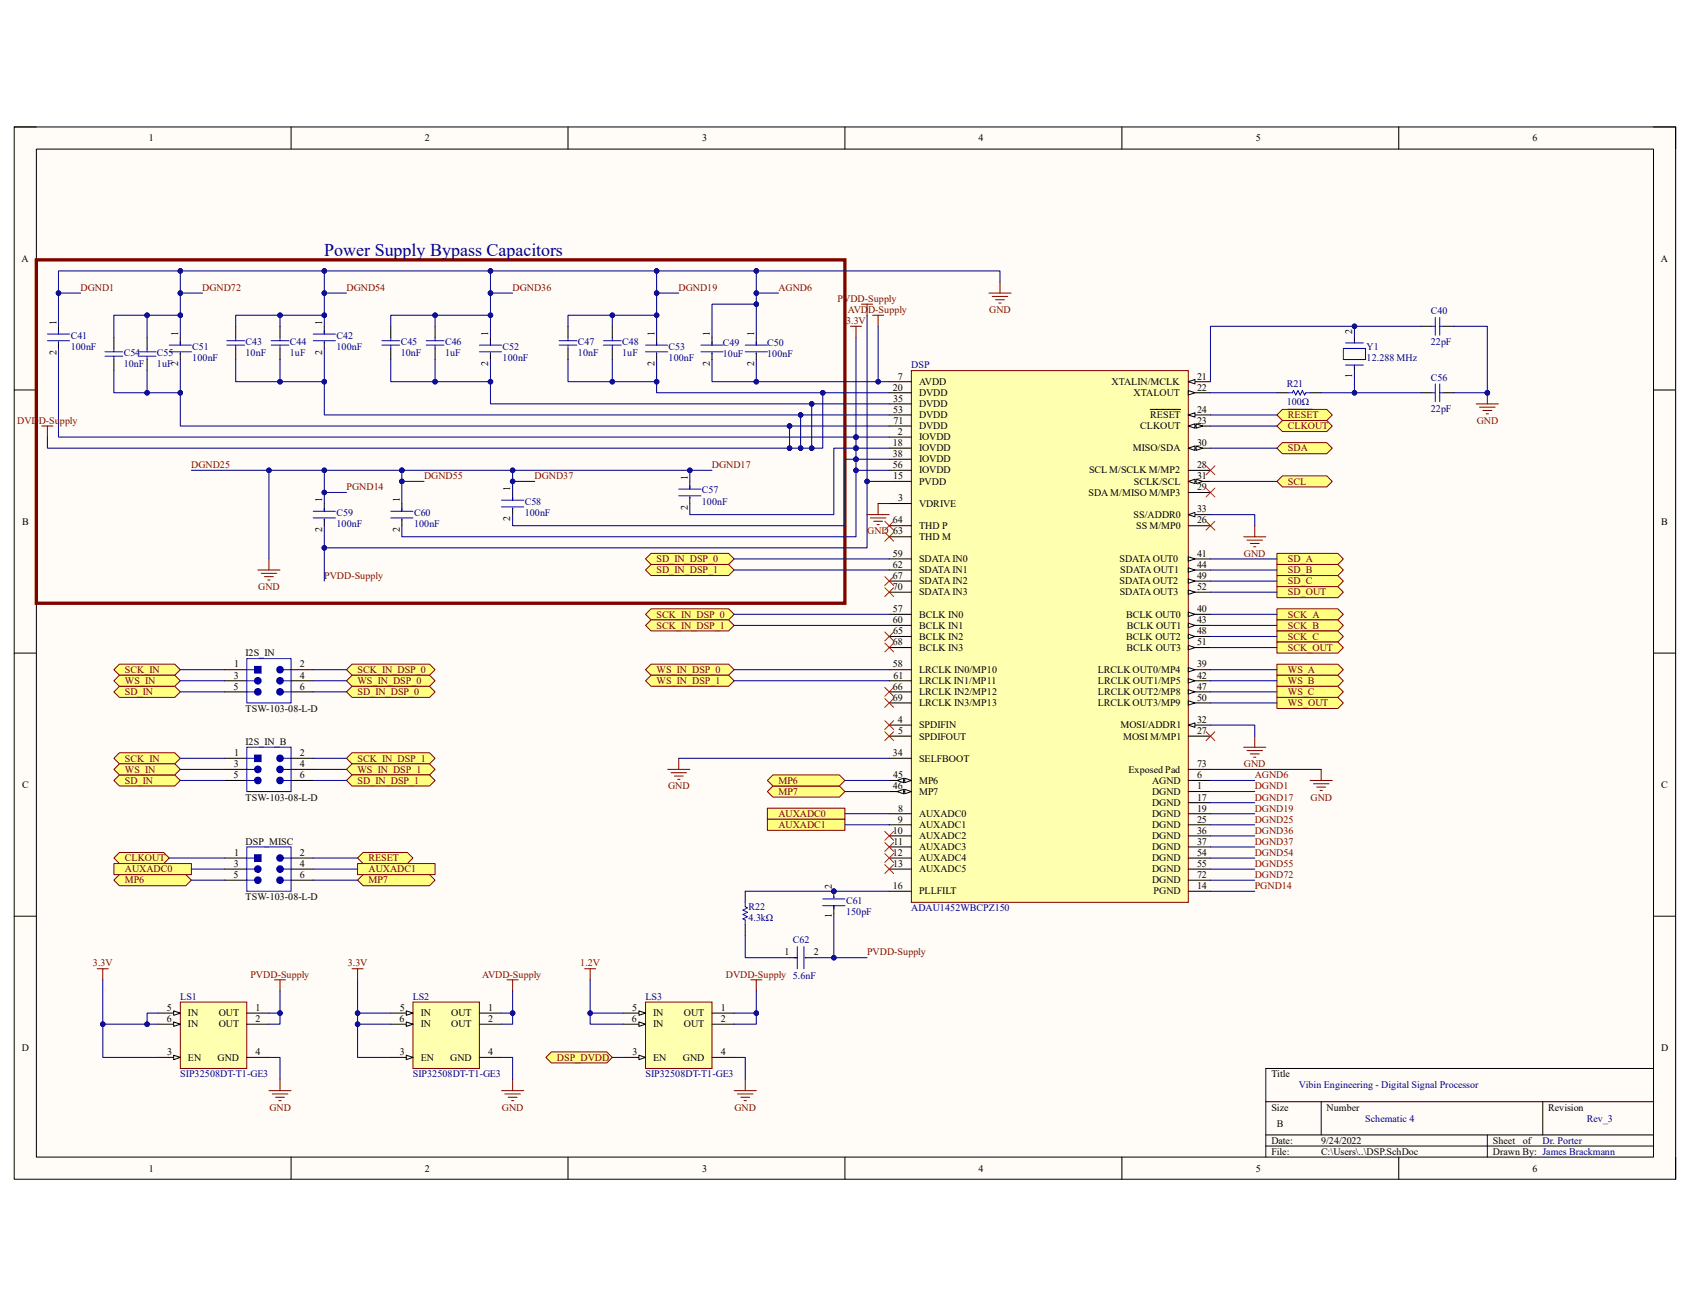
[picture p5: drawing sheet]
<svg xmlns="http://www.w3.org/2000/svg" width="279mm" height="216mm" viewBox="0 0 279 216" stroke-linecap="round" stroke-linejoin="round" font-family="sans-serif">
<defs><g id="words">
<text font-size="3" fill="#000080" x="53.6" y="42.3">Power Supply Bypass Capacitors</text>
<g font-size="1.7">
<text x="24.6" y="23.4">1</text>
<text x="70.2" y="23.4">2</text>
<text x="116.1" y="23.4">3</text>
<text x="161.8" y="23.4">4</text>
<text x="207.6" y="23.4">5</text>
<text x="253.4" y="23.4">6</text>
<text x="3.6" y="43.3">A</text>
<text x="274.6" y="43.3">A</text>
<text x="9.3" y="53.8" transform="rotate(-90 9.3 53.8)">1</text>
<text x="53.3" y="53.8" transform="rotate(-90 53.3 53.8)">1</text>
<text x="9.3" y="58.7" transform="rotate(-90 9.3 58.7)">2</text>
<text x="29.5" y="55.6" transform="rotate(-90 29.5 55.6)">1</text>
<text x="53.3" y="58.7" transform="rotate(-90 53.3 58.7)">2</text>
<text x="80.7" y="55.6" transform="rotate(-90 80.7 55.6)">1</text>
<text x="108.2" y="55.6" transform="rotate(-90 108.2 55.6)">1</text>
<text x="117.3" y="55.6" transform="rotate(-90 117.3 55.6)">1</text>
<text x="124.7" y="55.6" transform="rotate(-90 124.7 55.6)">1</text>
<text x="223.6" y="55.2" transform="rotate(-90 223.6 55.2)">2</text>
<text x="29.5" y="60.6" transform="rotate(-90 29.5 60.6)">2</text>
<text x="80.7" y="60.6" transform="rotate(-90 80.7 60.6)">2</text>
<text x="108.2" y="60.6" transform="rotate(-90 108.2 60.6)">2</text>
<text x="117.3" y="60.6" transform="rotate(-90 117.3 60.6)">2</text>
<text x="124.7" y="60.6" transform="rotate(-90 124.7 60.6)">2</text>
<text x="147.6" y="64.6">20</text>
<text x="148.4" y="62.7">7</text>
<text x="151.9" y="63.6">AVDD</text>
<text x="151.9" y="65.5">DVDD</text>
<text x="183.8" y="63.6">XTALIN/MCLK</text>
<text x="187.4" y="65.5">XTALOUT</text>
<text x="197.9" y="62.7">21</text>
<text x="197.9" y="64.6">22</text>
<text x="223.6" y="62.4" transform="rotate(-90 223.6 62.4)">1</text>
<text x="147.7" y="66.4">35</text>
<text x="147.7" y="68.2">53</text>
<text x="147.7" y="70.1">71</text>
<text x="148.4" y="71.9">2</text>
<text x="151.9" y="67.3">DVDD</text>
<text x="151.9" y="69.1">DVDD</text>
<text x="151.9" y="71">DVDD</text>
<text x="188.5" y="71">CLKOUT</text>
<text x="190.2" y="69.1">RESET</text>
<text x="197.9" y="68.2">24</text>
<text x="197.9" y="70.1">23</text>
<text x="147.6" y="73.7">18</text>
<text x="147.6" y="75.6">38</text>
<text x="147.6" y="77.4">56</text>
<text x="151.9" y="72.8">IOVDD</text>
<text x="151.9" y="74.6">IOVDD</text>
<text x="151.9" y="76.5">IOVDD</text>
<text x="187.3" y="74.6">MISO/SDA</text>
<text x="197.9" y="73.7">30</text>
<text x="197.9" y="77.4">28</text>
<text x="53.3" y="83.1" transform="rotate(-90 53.3 83.1)">1</text>
<text x="66.1" y="83.1" transform="rotate(-90 66.1 83.1)">1</text>
<text x="84.4" y="81.2" transform="rotate(-90 84.4 81.2)">1</text>
<text x="113.7" y="79.4" transform="rotate(-90 113.7 79.4)">1</text>
<text x="147.7" y="79.2">15</text>
<text x="148.5" y="82.9">3</text>
<text x="151.9" y="78.3">IOVDD</text>
<text x="151.9" y="80.1">PVDD</text>
<text x="151.9" y="83.8">VDRIVE</text>
<text x="180" y="82">SDA M/MISO M/MP3</text>
<text x="180" y="78.3">SCL M/SCLK M/MP2</text>
<text x="187.5" y="80.1">SCLK/SCL</text>
<text x="197.9" y="79.2">31</text>
<text x="197.9" y="81">29</text>
<text x="3.6" y="86.7">B</text>
<text x="53.3" y="88" transform="rotate(-90 53.3 88)">2</text>
<text x="66.1" y="88" transform="rotate(-90 66.1 88)">2</text>
<text x="84.4" y="86.2" transform="rotate(-90 84.4 86.2)">2</text>
<text x="113.7" y="84.4" transform="rotate(-90 113.7 84.4)">2</text>
<text x="147.6" y="86.5">64</text>
<text x="151.9" y="89.3">THD M</text>
<text x="151.9" y="87.5">THD P</text>
<text x="187.4" y="85.6">SS/ADDR0</text>
<text x="187.8" y="87.5">SS M/MP0</text>
<text x="197.9" y="84.7">33</text>
<text x="197.9" y="86.5">26</text>
<text x="274.7" y="86.7">B</text>
<text x="147.6" y="92">59</text>
<text x="147.6" y="93.9">62</text>
<text x="147.6" y="95.7">67</text>
<text x="151.9" y="92.9">SDATA IN0</text>
<text x="151.9" y="94.8">SDATA IN1</text>
<text x="185.1" y="92.9">SDATA OUT0</text>
<text x="185.2" y="94.8">SDATA OUT1</text>
<text x="197.9" y="92">41</text>
<text x="197.9" y="93.9">44</text>
<text x="197.9" y="95.7">49</text>
<text x="147.6" y="101.2">57</text>
<text x="147.6" y="97.5">70</text>
<text x="151.9" y="96.6">SDATA IN2</text>
<text x="151.9" y="98.4">SDATA IN3</text>
<text x="185.1" y="96.6">SDATA OUT2</text>
<text x="185.1" y="98.4">SDATA OUT3</text>
<text x="197.9" y="101.2">40</text>
<text x="197.9" y="97.5">52</text>
<text x="147.6" y="103">60</text>
<text x="147.6" y="106.7">68</text>
<text x="147.7" y="104.9">65</text>
<text x="151.9" y="102.1">BCLK IN0</text>
<text x="151.9" y="103.9">BCLK IN1</text>
<text x="151.9" y="105.7">BCLK IN2</text>
<text x="151.9" y="107.6">BCLK IN3</text>
<text x="186.2" y="102.1">BCLK OUT0</text>
<text x="186.2" y="105.7">BCLK OUT2</text>
<text x="186.2" y="107.6">BCLK OUT3</text>
<text x="186.3" y="103.9">BCLK OUT1</text>
<text x="197.9" y="103">43</text>
<text x="197.9" y="104.9">48</text>
<text x="197.9" y="106.7">51</text>
<text x="38.7" y="112.2">3</text>
<text x="38.7" y="110.3">1</text>
<text x="40.6" y="108.5">I2S_IN</text>
<text x="49.6" y="110.3">2</text>
<text x="49.6" y="112.2">4</text>
<text x="147.6" y="110.3">58</text>
<text x="147.7" y="112.2">61</text>
<text x="151.9" y="111.3">LRCLK IN0/MP10</text>
<text x="151.9" y="113.1">LRCLK IN1/MP11</text>
<text x="181.5" y="111.3">LRCLK OUT0/MP4</text>
<text x="181.5" y="113.1">LRCLK OUT1/MP5</text>
<text x="197.9" y="110.3">39</text>
<text x="197.9" y="112.2">42</text>
<text x="38.6" y="114">5</text>
<text x="40.6" y="117.6">TSW-103-08-L-D</text>
<text x="49.6" y="114">6</text>
<text x="147.6" y="114">66</text>
<text x="147.6" y="115.8">69</text>
<text x="148.4" y="119.5">4</text>
<text x="151.9" y="114.9">LRCLK IN2/MP12</text>
<text x="151.9" y="116.8">LRCLK IN3/MP13</text>
<text x="181.5" y="116.8">LRCLK OUT3/MP9</text>
<text x="181.5" y="114.9">LRCLK OUT2/MP8</text>
<text x="197.9" y="119.5">32</text>
<text x="197.9" y="114">47</text>
<text x="197.9" y="115.8">50</text>
<text x="38.7" y="125">1</text>
<text x="40.6" y="123.1">I2S_IN_B</text>
<text x="49.6" y="125">2</text>
<text x="147.6" y="125">34</text>
<text x="148.5" y="121.3">5</text>
<text x="151.9" y="125.9">SELFBOOT</text>
<text x="151.9" y="120.4">SPDIFIN</text>
<text x="151.9" y="122.3">SPDIFOUT</text>
<text x="185.3" y="120.4">MOSI/ADDR1</text>
<text x="185.7" y="122.3">MOSI M/MP1</text>
<text x="197.9" y="121.3">27</text>
<text x="3.6" y="130.3">C</text>
<text x="38.6" y="128.7">5</text>
<text x="38.7" y="126.8">3</text>
<text x="49.6" y="126.8">4</text>
<text x="49.6" y="128.7">6</text>
<text x="147.6" y="130.5">46</text>
<text x="147.7" y="128.7">45</text>
<text x="151.9" y="129.6">MP6</text>
<text x="151.9" y="131.4">MP7</text>
<text x="186.6" y="127.7">Exposed Pad</text>
<text x="190.5" y="129.6">AGND</text>
<text x="190.5" y="131.4">DGND</text>
<text x="197.9" y="126.8">73</text>
<text x="197.9" y="128.7">6</text>
<text x="197.9" y="130.5">1</text>
<text x="274.7" y="130.3">C</text>
<text x="40.6" y="132.3">TSW-103-08-L-D</text>
<text x="147.6" y="137.8">10</text>
<text x="148.4" y="136">9</text>
<text x="148.5" y="134.2">8</text>
<text x="151.9" y="135">AUXADC0</text>
<text x="151.9" y="136.9">AUXADC1</text>
<text x="190.5" y="133.2">DGND</text>
<text x="190.5" y="135">DGND</text>
<text x="190.5" y="136.9">DGND</text>
<text x="197.9" y="132.3">17</text>
<text x="197.9" y="134.2">19</text>
<text x="197.9" y="136">25</text>
<text x="197.9" y="137.8">36</text>
<text x="38.7" y="143.3">3</text>
<text x="38.7" y="141.5">1</text>
<text x="40.6" y="139.7">DSP_MISC</text>
<text x="49.6" y="141.5">2</text>
<text x="49.6" y="143.3">4</text>
<text x="147.6" y="141.5">12</text>
<text x="147.7" y="143.3">13</text>
<text x="147.7" y="139.7">11</text>
<text x="151.9" y="138.7">AUXADC2</text>
<text x="151.9" y="140.5">AUXADC3</text>
<text x="151.9" y="142.4">AUXADC4</text>
<text x="190.5" y="138.7">DGND</text>
<text x="190.5" y="140.5">DGND</text>
<text x="190.5" y="142.4">DGND</text>
<text x="197.9" y="139.7">37</text>
<text x="197.9" y="141.5">54</text>
<text x="197.9" y="143.3">55</text>
<text x="38.6" y="145.1">5</text>
<text x="40.6" y="148.8">TSW-103-08-L-D</text>
<text x="49.6" y="145.1">6</text>
<text x="137.5" y="147" transform="rotate(-90 137.5 147)">2</text>
<text x="147.6" y="147">16</text>
<text x="151.9" y="144.2">AUXADC5</text>
<text x="151.9" y="147.9">PLLFILT</text>
<text x="190.5" y="144.2">DGND</text>
<text x="190.5" y="146">DGND</text>
<text x="190.7" y="147.9">PGND</text>
<text x="197.9" y="145.1">72</text>
<text x="197.9" y="147">14</text>
<text x="137.5" y="151.8" transform="rotate(-90 137.5 151.8)">1</text>
<text x="129.7" y="157.9">1</text>
<text x="134.5" y="157.9">2</text>
<text x="27.6" y="167.1">5</text>
<text x="42.2" y="167.1">1</text>
<text x="66.1" y="167.1">5</text>
<text x="80.7" y="167.1">1</text>
<text x="104.5" y="167.1">5</text>
<text x="119.2" y="167.1">1</text>
<text x="3.6" y="173.7">D</text>
<text x="27.6" y="169">6</text>
<text x="31.1" y="168">IN</text>
<text x="31.1" y="169.8">IN</text>
<text x="36.2" y="168">OUT</text>
<text x="36.2" y="169.8">OUT</text>
<text x="42.2" y="169">2</text>
<text x="66" y="169">6</text>
<text x="69.6" y="168">IN</text>
<text x="69.6" y="169.8">IN</text>
<text x="74.6" y="168">OUT</text>
<text x="74.6" y="169.8">OUT</text>
<text x="80.7" y="169">2</text>
<text x="104.5" y="169">6</text>
<text x="108" y="168">IN</text>
<text x="108" y="169.8">IN</text>
<text x="113.1" y="168">OUT</text>
<text x="113.1" y="169.8">OUT</text>
<text x="119.2" y="169">2</text>
<text x="274.6" y="173.7">D</text>
<text x="27.6" y="174.4">3</text>
<text x="31.1" y="175.3">EN</text>
<text x="36" y="175.3">GND</text>
<text x="42.2" y="174.4">4</text>
<text x="66.1" y="174.4">3</text>
<text x="69.6" y="175.3">EN</text>
<text x="74.4" y="175.3">GND</text>
<text x="80.7" y="174.4">4</text>
<text x="104.6" y="174.4">3</text>
<text x="108" y="175.3">EN</text>
<text x="112.9" y="175.3">GND</text>
<text x="119.2" y="174.4">4</text>
<text x="210.2" y="178.1">Title</text>
<text x="210.2" y="183.6">Size</text>
<text x="219.3" y="183.6">Number</text>
<text x="256" y="183.6">Revision</text>
<text x="210.2" y="189.1">Date:</text>
<text x="210.2" y="190.9">File:</text>
<text x="211.1" y="186.4">B</text>
<text x="218.4" y="189.1">9/24/2022</text>
<text x="218.4" y="190.9">C:\Users\..\DSP.SchDoc</text>
<text x="246.8" y="189.1">Sheet</text>
<text x="246.8" y="190.9">Drawn By: James Brackmann</text>
<text x="251.8" y="189.1">of</text>
<text x="24.6" y="193.7">1</text>
<text x="70.2" y="193.7">2</text>
<text x="116.1" y="193.7">3</text>
<text x="161.8" y="193.7">4</text>
<text x="207.6" y="193.7">5</text>
<text x="253.4" y="193.7">6</text>
</g>
<g font-size="1.7" fill="#800000">
<text x="13.3" y="48.1">DGND1</text>
<text x="33.4" y="48.1">DGND72</text>
<text x="57.3" y="48.1">DGND54</text>
<text x="84.8" y="48.1">DGND36</text>
<text x="112.2" y="48.1">DGND19</text>
<text x="128.7" y="48.1">AGND6</text>
<text x="138.5" y="49.9">PVDD-Supply</text>
<text x="139.9" y="53.6">3.3V</text>
<text x="140.2" y="51.7">AVDD-Supply</text>
<text x="163.5" y="51.7">GND</text>
<text x="2.8" y="70.1">DVDD-Supply</text>
<text x="212.9" y="71">CLKOUT</text>
<text x="212.9" y="69.1">RESET</text>
<text x="244.1" y="70.1">GND</text>
<text x="31.6" y="77.4">DGND25</text>
<text x="117.7" y="77.4">DGND17</text>
<text x="212.9" y="74.6">SDA</text>
<text x="57.3" y="81">PGND14</text>
<text x="70.1" y="79.2">DGND55</text>
<text x="88.4" y="79.2">DGND37</text>
<text x="212.9" y="80.1">SCL</text>
<text x="143.4" y="88.3">GND 63</text>
<text x="53.6" y="95.7">PVDD-Supply</text>
<text x="108.5" y="92.9">SD_IN_DSP_0</text>
<text x="108.5" y="94.8">SD_IN_DSP_1</text>
<text x="205.7" y="92">GND</text>
<text x="212.9" y="92.9">SD_A</text>
<text x="212.9" y="94.8">SD_B</text>
<text x="42.7" y="97.5">GND</text>
<text x="212.9" y="96.6">SD_C</text>
<text x="212.9" y="98.4">SD_OUT</text>
<text x="108.5" y="102.1">SCK_IN_DSP_0</text>
<text x="108.5" y="103.9">SCK_IN_DSP_1</text>
<text x="212.9" y="102.1">SCK_A</text>
<text x="212.9" y="103.9">SCK_B</text>
<text x="212.9" y="105.7">SCK_C</text>
<text x="212.9" y="107.6">SCK_OUT</text>
<text x="20.7" y="111.3">SCK_IN</text>
<text x="20.7" y="113.1">WS_IN</text>
<text x="59.1" y="111.3">SCK_IN_DSP_0</text>
<text x="59.1" y="113.1">WS_IN_DSP_0</text>
<text x="108.5" y="111.3">WS_IN_DSP_0</text>
<text x="108.5" y="113.1">WS_IN_DSP_1</text>
<text x="212.9" y="111.3">WS_A</text>
<text x="212.9" y="113.1">WS_B</text>
<text x="20.7" y="114.9">SD_IN</text>
<text x="59.1" y="114.9">SD_IN_DSP_0</text>
<text x="212.9" y="114.9">WS_C</text>
<text x="212.9" y="116.8">WS_OUT</text>
<text x="20.7" y="125.9">SCK_IN</text>
<text x="59.1" y="125.9">SCK_IN_DSP_1</text>
<text x="20.7" y="129.6">SD_IN</text>
<text x="20.7" y="127.7">WS_IN</text>
<text x="59.1" y="127.7">WS_IN_DSP_1</text>
<text x="59.1" y="129.6">SD_IN_DSP_1</text>
<text x="110.4" y="130.5">GND</text>
<text x="128.7" y="131.4">MP7</text>
<text x="128.7" y="129.6">MP6</text>
<text x="205.7" y="126.8">GND</text>
<text x="207.4" y="130.5">DGND1</text>
<text x="207.4" y="128.7">AGND6</text>
<text x="128.7" y="135">AUXADC0</text>
<text x="128.7" y="136.9">AUXADC1</text>
<text x="207.4" y="132.3">DGND17</text>
<text x="207.4" y="134.2">DGND19</text>
<text x="207.4" y="136">DGND25</text>
<text x="207.4" y="137.8">DGND36</text>
<text x="216.7" y="132.3">GND</text>
<text x="20.7" y="142.4">CLKOUT</text>
<text x="60.9" y="142.4">RESET</text>
<text x="207.4" y="139.7">DGND37</text>
<text x="207.4" y="141.5">DGND54</text>
<text x="207.4" y="143.3">DGND55</text>
<text x="20.7" y="144.2">AUXADC0</text>
<text x="20.7" y="146">MP6</text>
<text x="60.9" y="144.2">AUXADC1</text>
<text x="60.9" y="146">MP7</text>
<text x="207.4" y="145.1">DGND72</text>
<text x="207.4" y="147">PGND14</text>
<text x="15.4" y="159.8">3.3V</text>
<text x="41.4" y="161.6">PVDD-Supply</text>
<text x="57.5" y="159.8">3.3V</text>
<text x="79.7" y="161.6">AVDD-Supply</text>
<text x="95.9" y="159.8">1.2V</text>
<text x="120" y="161.6">DVDD-Supply 5.6nF</text>
<text x="143.3" y="157.9">PVDD-Supply</text>
<text x="92.1" y="175.3">DSP_DVDD</text>
<text x="44.5" y="183.6">GND</text>
<text x="83" y="183.6">GND</text>
<text x="121.4" y="183.6">GND</text>
</g>
<g font-size="1.7" fill="#000080">
<text x="236.6" y="51.9">C40</text>
<text x="11.7" y="56">C41</text>
<text x="11.7" y="57.8">100nF</text>
<text x="20.4" y="58.9">C54</text>
<text x="26" y="58.9">C55</text>
<text x="31.8" y="57.8">C51</text>
<text x="31.8" y="59.6">100nF</text>
<text x="40.6" y="57.1">C43</text>
<text x="40.6" y="58.9">10nF</text>
<text x="47.9" y="57.1">C44</text>
<text x="47.9" y="58.9">1uF</text>
<text x="55.6" y="56">C42</text>
<text x="55.6" y="57.8">100nF</text>
<text x="66.3" y="57.1">C45</text>
<text x="66.3" y="58.9">10nF</text>
<text x="73.6" y="57.1">C46</text>
<text x="73.6" y="58.9">1uF</text>
<text x="83.1" y="57.8">C52</text>
<text x="83.1" y="59.6">100nF</text>
<text x="95.5" y="57.1">C47</text>
<text x="95.5" y="58.9">10nF</text>
<text x="102.9" y="57.1">C48</text>
<text x="102.9" y="58.9">1uF</text>
<text x="110.5" y="57.8">C53</text>
<text x="110.5" y="59.6">100nF</text>
<text x="119.5" y="57.2">C49</text>
<text x="119.5" y="59.1">10uF</text>
<text x="126.8" y="57.2">C50</text>
<text x="126.8" y="59.1">100nF</text>
<text x="225.9" y="57.8">Y1</text>
<text x="225.9" y="59.6">12.288 MHz</text>
<text x="236.6" y="57.1">22pF</text>
<text x="20.4" y="60.7">10nF</text>
<text x="26" y="60.7">1uF</text>
<text x="150.7" y="60.9">DSP</text>
<text x="212.7" y="64">R21</text>
<text x="236.6" y="62.9">C56</text>
<text x="212.7" y="66.9">100Ω</text>
<text x="236.6" y="68">22pF</text>
<text x="86.7" y="83.4">C58</text>
<text x="116" y="81.6">C57</text>
<text x="116" y="83.4">100nF</text>
<text x="55.6" y="85.3">C59</text>
<text x="55.6" y="87.1">100nF</text>
<text x="68.5" y="85.3">C60</text>
<text x="68.5" y="87.1">100nF</text>
<text x="86.7" y="85.3">100nF</text>
<text x="139.9" y="149.5">C61</text>
<text x="123.7" y="150.5">R22</text>
<text x="123.7" y="152.3">4.3kΩ</text>
<text x="131.1" y="156">C62</text>
<text x="139.9" y="151.3">150pF</text>
<text x="150.7" y="150.6">ADAU1452WBCPZ150</text>
<text x="29.8" y="165.3">LS1</text>
<text x="68.2" y="165.3">LS2</text>
<text x="106.7" y="165.3">LS3</text>
<text x="29.8" y="178.1">SIP32508DT-T1-GE3</text>
<text x="68.2" y="178.1">SIP32508DT-T1-GE3</text>
<text x="106.7" y="178.1">SIP32508DT-T1-GE3</text>
<text x="214.8" y="179.9">Vibin Engineering - Digital Signal Processor</text>
<text x="225.7" y="185.4">Schematic 4</text>
<text x="262.4" y="185.4">Rev_3</text>
<text x="255" y="189.1">Dr. Porter</text>
</g>
</g></defs>
<path d="M2.3 21h274.7v173.9h-274.7z" fill-rule="evenodd" fill="#fffcf8"/>
<path d="M2.3 21h274.7v173.9h-274.7z" fill="none" stroke="#000" stroke-width=".17"/>
<path d="M6 24.6h267.4v166.7h-267.4z" fill-rule="evenodd" fill="#fffcf8"/>
<g fill="none" stroke="#000" stroke-width=".17">
<path d="M2.3 21h3.7M6 24.6h267.4v166.7h-267.4zM48.1 21v3.6M93.9 21v3.6M139.7 21v3.6M185.5 21v3.6M231.2 21v3.6M273.4 21h3.6v3.6M2.3 64.5h3.7M273.4 64.5h3.6M2.3 108h3.7M273.4 108h3.6"/>
<path d="M2.3 151.5h3.7M273.4 151.5h3.6M273.4 176.6h-64.1v14.7M48.1 191.3v3.6M93.9 191.3v3.6M139.7 191.3v3.6M185.5 191.3v3.6M209.3 182.1h64.1M209.3 187.6h64.1M209.3 189.5h64.1M218.4 182.1v5.5M231.2 191.3v3.6"/>
<path d="M245.9 187.6v3.7M255.1 182.1v5.5M277 191.3v3.6"/>
</g>
<path d="M150.7 61.3h45.8v87.9h-45.8z" fill-rule="evenodd" fill="#ffffb0"/>
<path d="M150.7 61.3h45.8v87.9h-45.8z" fill="none" stroke="#800000" stroke-width=".17"/>
<g fill="none" stroke="#000" stroke-width=".17">
<path d="M147 63.1h3.7M147 64.9h3.7M147 66.8h3.7M147 68.6h3.7M147 70.4h3.7M147 72.3h3.7M147 74.1h3.7M147 75.9h3.7M147 77.8h3.7M147 79.6h3.7M196.5 85.1h3.6M147 134.5h3.7"/>
<path d="M147 136.4h3.7M147 138.2h3.7M147 140h3.7M147 141.8h3.7M147 143.7h3.7"/>
</g>
<path d="M196.5 85.1l1.1-.4v.7z" fill="#f8fcff"/>
<path d="M196.5 85.1l1.1-.4v.7zM196.5 86.9h3.6M196.5 119.9h3.6" fill="none" stroke="#000" stroke-width=".17"/>
<path d="M196.5 119.9l1.1-.4v.7z" fill="#f8fcff"/>
<path d="M196.5 119.9l1.1-.4v.7zM196.5 110.7h3.6M196.5 121.7h3.6" fill="none" stroke="#000" stroke-width=".17"/>
<path d="M196.5 110.4l1.1 .3-1.1 .4z" fill="#f8fcff"/>
<path d="M196.5 110.4l1.1 .3-1.1 .4zM196.5 112.5h3.6" fill="none" stroke="#000" stroke-width=".17"/>
<path d="M196.5 112.2l1.1 .3-1.1 .4z" fill="#f8fcff"/>
<path d="M196.5 112.2l1.1 .3-1.1 .4zM196.5 114.4h3.6" fill="none" stroke="#000" stroke-width=".17"/>
<path d="M196.5 114l1.1 .4-1.1 .3z" fill="#f8fcff"/>
<path d="M196.5 114l1.1 .4-1.1 .3zM196.5 116.2h3.6" fill="none" stroke="#000" stroke-width=".17"/>
<path d="M196.5 115.8l1.1 .4-1.1 .4z" fill="#f8fcff"/>
<path d="M196.5 115.8l1.1 .4-1.1 .4zM196.5 101.6h3.6" fill="none" stroke="#000" stroke-width=".17"/>
<path d="M196.5 101.2l1.1 .4-1.1 .3z" fill="#f8fcff"/>
<path d="M196.5 101.2l1.1 .4-1.1 .3zM196.5 103.4h3.6" fill="none" stroke="#000" stroke-width=".17"/>
<path d="M196.5 103l1.1 .4-1.1 .4z" fill="#f8fcff"/>
<path d="M196.5 103l1.1 .4-1.1 .4zM196.5 105.2h3.6" fill="none" stroke="#000" stroke-width=".17"/>
<path d="M196.5 104.8l1.1 .4-1.1 .4z" fill="#f8fcff"/>
<path d="M196.5 104.8l1.1 .4-1.1 .4zM196.5 107.1h3.6" fill="none" stroke="#000" stroke-width=".17"/>
<path d="M196.5 106.7l1.1 .4-1.1 .3z" fill="#f8fcff"/>
<path d="M196.5 92.4h3.6M196.5 106.7l1.1 .4-1.1 .3z" fill="none" stroke="#000" stroke-width=".17"/>
<path d="M196.5 92l1.1 .4-1.1 .4z" fill="#f8fcff"/>
<path d="M196.5 92l1.1 .4-1.1 .4zM196.5 94.2h3.6" fill="none" stroke="#000" stroke-width=".17"/>
<path d="M196.5 93.9l1.1 .3-1.1 .4z" fill="#f8fcff"/>
<path d="M196.5 93.9l1.1 .3-1.1 .4zM196.5 96.1h3.6" fill="none" stroke="#000" stroke-width=".17"/>
<path d="M196.5 95.7l1.1 .4-1.1 .3z" fill="#f8fcff"/>
<path d="M196.5 95.7l1.1 .4-1.1 .3zM196.5 97.9h3.6" fill="none" stroke="#000" stroke-width=".17"/>
<path d="M196.5 97.5l1.1 .4-1.1 .4z" fill="#f8fcff"/>
<path d="M196.5 97.5l1.1 .4-1.1 .4zM147 129h3.7" fill="none" stroke="#000" stroke-width=".17"/>
<path d="M149.6 128.7l1.1 .3-1.1 .4z" fill="#f8fcff"/>
<path d="M149.6 128.7l1.1 .3-1.1 .4z" fill="none" stroke="#000" stroke-width=".17"/>
<path d="M148.3 129l1.1-.3v.7z" fill="#f8fcff"/>
<path d="M147 130.9h3.7M148.3 129l1.1-.3v.7z" fill="none" stroke="#000" stroke-width=".17"/>
<path d="M149.6 130.5l1.1 .4-1.1 .3z" fill="#f8fcff"/>
<path d="M149.6 130.5l1.1 .4-1.1 .3z" fill="none" stroke="#000" stroke-width=".17"/>
<path d="M148.3 130.9l1.1-.4v.7z" fill="#f8fcff"/>
<path d="M196.5 68.6h3.6M147 101.6h3.7M147 103.4h3.7M147 105.2h3.7M147 107.1h3.7M148.3 130.9l1.1-.4v.7z" fill="none" stroke="#000" stroke-width=".17"/>
<path d="M196.5 68.6l1.1-.4v.8z" fill="#f8fcff"/>
<path d="M190.2 67.7h5M196.5 68.6l1.1-.4v.8zM196.5 70.4h3.6" fill="none" stroke="#000" stroke-width=".17"/>
<path d="M196.5 70.4l1.1-.3v.7z" fill="#f8fcff"/>
<path d="M196.5 70.4l1.1-.3v.7z" fill="none" stroke="#000" stroke-width=".17"/>
<path d="M197.7 70.1l1.1 .3-1.1 .4z" fill="#f8fcff"/>
<path d="M196.5 74.1h3.6M197.7 70.1l1.1 .3-1.1 .4zM196.5 127.2h3.6" fill="none" stroke="#000" stroke-width=".17"/>
<path d="M196.5 74.1l1.1-.4v.8z" fill="#f8fcff"/>
<path d="M196.5 74.1l1.1-.4v.8z" fill="none" stroke="#000" stroke-width=".17"/>
<path d="M197.7 73.7l1.1 .4-1.1 .4z" fill="#f8fcff"/>
<path d="M196.5 77.8h3.6M196.5 79.6h3.6M197.7 73.7l1.1 .4-1.1 .4zM147 147.3h3.7" fill="none" stroke="#000" stroke-width=".17"/>
<path d="M196.5 79.6l1.1-.4v.7z" fill="#f8fcff"/>
<path d="M196.5 79.6l1.1-.4v.7z" fill="none" stroke="#000" stroke-width=".17"/>
<path d="M197.7 79.2l1.1 .4-1.1 .3z" fill="#f8fcff"/>
<path d="M196.5 63.1h3.6M197.7 79.2l1.1 .4-1.1 .3zM147 83.2h3.7M196.5 81.4h3.6M147 119.9h3.7M147 125.4h3.7M147 121.7h3.7" fill="none" stroke="#000" stroke-width=".17"/>
<path d="M196.5 63.1l1.1-.4v.8z" fill="#f8fcff"/>
<path d="M196.5 63.1l1.1-.4v.8zM196.5 64.9h3.6" fill="none" stroke="#000" stroke-width=".17"/>
<path d="M196.5 64.6l1.1 .3-1.1 .4z" fill="#f8fcff"/>
<g fill="none" stroke="#000" stroke-width=".17">
<path d="M196.5 64.6l1.1 .3-1.1 .4zM147 92.4h3.7M147 94.2h3.7M147 96.1h3.7M147 97.9h3.7M147 88.7h3.7M147 86.9h3.7M147 110.7h3.7M147 112.5h3.7M147 114.4h3.7M147 116.2h3.7M196.5 129h3.6"/>
<path d="M196.5 130.9h3.6M196.5 132.7h3.6M196.5 134.5h3.6M196.5 136.4h3.6M196.5 138.2h3.6M196.5 140h3.6M196.5 141.8h3.6M196.5 143.7h3.6M196.5 145.5h3.6M196.5 147.3h3.6"/>
</g>
<path d="M212 69.5h7.4l.9 .9-.9 .9h-7.4l-.9-.9z" fill-rule="evenodd" fill="#ffff80"/>
<path d="M212 69.5h7.4l.9 .9-.9 .9h-7.4l-.9-.9z" fill="none" stroke="#800000" stroke-width=".17"/>
<path d="M211.1 91.5h10.1l.9 .9-.9 .9h-10.1z" fill-rule="evenodd" fill="#ffff80"/>
<path d="M211.1 91.5h10.1l.9 .9-.9 .9h-10.1z" fill="none" stroke="#800000" stroke-width=".17"/>
<path d="M211.1 95.1h10.1l.9 1-.9 .9h-10.1z" fill-rule="evenodd" fill="#ffff80"/>
<path d="M211.1 95.1h10.1l.9 1-.9 .9h-10.1z" fill="none" stroke="#800000" stroke-width=".17"/>
<path d="M211.1 93.3h10.1l.9 .9-.9 .9h-10.1z" fill-rule="evenodd" fill="#ffff80"/>
<path d="M211.1 93.3h10.1l.9 .9-.9 .9h-10.1z" fill="none" stroke="#800000" stroke-width=".17"/>
<path d="M211.1 97h10.1l.9 .9-.9 .9h-10.1z" fill-rule="evenodd" fill="#ffff80"/>
<path d="M211.1 97h10.1l.9 .9-.9 .9h-10.1z" fill="none" stroke="#800000" stroke-width=".17"/>
<path d="M211.1 100.6h10.1l.9 1-.9 .9h-10.1z" fill-rule="evenodd" fill="#ffff80"/>
<path d="M211.1 100.6h10.1l.9 1-.9 .9h-10.1z" fill="none" stroke="#800000" stroke-width=".17"/>
<path d="M211.1 109.8h10.1l.9 .9-.9 .9h-10.1z" fill-rule="evenodd" fill="#ffff80"/>
<path d="M211.1 109.8h10.1l.9 .9-.9 .9h-10.1z" fill="none" stroke="#800000" stroke-width=".17"/>
<path d="M211.1 111.6h10.1l.9 .9-.9 1h-10.1z" fill-rule="evenodd" fill="#ffff80"/>
<path d="M211.1 111.6h10.1l.9 .9-.9 1h-10.1z" fill="none" stroke="#800000" stroke-width=".17"/>
<path d="M211.1 113.5h10.1l.9 .9-.9 .9h-10.1z" fill-rule="evenodd" fill="#ffff80"/>
<path d="M211.1 113.5h10.1l.9 .9-.9 .9h-10.1z" fill="none" stroke="#800000" stroke-width=".17"/>
<path d="M211.1 115.3h10.1l.9 .9-.9 .9h-10.1z" fill-rule="evenodd" fill="#ffff80"/>
<path d="M211.1 115.3h10.1l.9 .9-.9 .9h-10.1z" fill="none" stroke="#800000" stroke-width=".17"/>
<path d="M211.1 102.5h10.1l.9 .9-.9 .9h-10.1z" fill-rule="evenodd" fill="#ffff80"/>
<path d="M211.1 102.5h10.1l.9 .9-.9 .9h-10.1z" fill="none" stroke="#800000" stroke-width=".17"/>
<path d="M211.1 104.3h10.1l.9 .9-.9 .9h-10.1z" fill-rule="evenodd" fill="#ffff80"/>
<path d="M211.1 104.3h10.1l.9 .9-.9 .9h-10.1z" fill="none" stroke="#800000" stroke-width=".17"/>
<path d="M211.1 106.1h10.1l.9 1-.9 .9h-10.1z" fill-rule="evenodd" fill="#ffff80"/>
<path d="M211.1 106.1h10.1l.9 1-.9 .9h-10.1z" fill="none" stroke="#800000" stroke-width=".17"/>
<path d="M212 73.2h7.4l.9 .9-.9 .9h-7.4l-.9-.9z" fill-rule="evenodd" fill="#ffff80"/>
<path d="M212 73.2h7.4l.9 .9-.9 .9h-7.4l-.9-.9z" fill="none" stroke="#800000" stroke-width=".17"/>
<path d="M212 78.7h7.4l.9 .9-.9 .9h-7.4l-.9-.9z" fill-rule="evenodd" fill="#ffff80"/>
<g fill="none" stroke="#800000" stroke-width=".17">
<path d="M140.6 53.9h1.8M141.5 53.9v1.9M163.5 48.5h3.7M164 49h2.6M164.6 49.6h1.5M165.1 50.1h.4M165.3 46.6v1.9M212 78.7h7.4l.9 .9-.9 .9h-7.4l-.9-.9zM244.1 66.8h3.6M244.6 67.3h2.6M245.2 67.9h1.4M245.7 68.4h.4"/>
<path d="M245.9 64.9v1.9M42.6 94.2h3.7M43.2 94.8h2.5M43.7 95.3h1.5M44.3 95.9h.3M44.5 92.4v1.8M110.4 127.2h3.6M110.9 127.7h2.6M111.5 128.3h1.5M112 128.8h.4M112.2 125.4v1.8"/>
</g>
<g fill="none" stroke="#000" stroke-width=".17">
<path d="M9.7 53.9v1.3M9.7 56.5v1.1M29.8 55.8v1.3M29.8 58.3v1.1M53.6 53.9v1.3M53.6 56.5v1.1M81.1 55.8v1.3M81.1 58.3v1.1M108.6 55.8v1.3M108.6 58.3v1.1M125 55.8v1.3M125 58.3v1.1"/>
<path d="M223.9 55.8v.9M234.9 53.9h1.8M238.6 53.9h1.8M114 79.6v1.3M223.9 60.4v.9M234.9 64.9h1.8M238.6 64.9h1.8M53.6 83.2v1.3M53.6 85.8v1.1M66.4 83.2v1.3M66.4 85.8v1.1M84.7 81.4v1.3"/>
<path d="M84.7 84v1.1M114 82.1v1.1"/>
</g>
<g fill="none" stroke="#00f" stroke-width=".17">
<path d="M7.8 55.2h3.7M7.8 56.3h3.7M9.7 54.7v.5M9.7 56.5v.2M28 57.1h3.6M28 58.2h3.6M29.8 56.5v.6M29.8 58.3v.2M51.8 55.2h3.6M51.8 56.3h3.6M53.6 54.7v.5M53.6 56.5v.2"/>
<path d="M79.3 57.1h3.6M79.3 58.2h3.6M81.1 56.5v.6M81.1 58.3v.2M106.7 57.1h3.7M106.7 58.2h3.7M108.6 56.5v.6M108.6 58.3v.2M123.2 57.1h3.7M123.2 58.2h3.7M125 56.5v.6M125 58.3v.2"/>
<path d="M222.1 57.6h3.7v1.8h-3.7zM222.5 56.7h2.9M223.9 56.5v.2M236.7 53.9h.6M237.3 52.5v2.9M238 52.5v2.9M238 53.9h.6M222.5 60.4h2.9M223.9 60.4v.3M236.7 64.9h.6M237.3 63.5v2.9M238 63.5v2.9"/>
<path d="M238 64.9h.6M51.8 84.5h3.6M51.8 85.6h3.6M53.6 84v.5M53.6 85.8v.2M64.6 84.5h3.7M64.6 85.6h3.7M66.4 84v.5M66.4 85.8v.2M82.9 82.7h3.7M82.9 83.8h3.7M84.7 82.1v.6"/>
<path d="M84.7 84v.2M112.2 80.9h3.7M112.2 82h3.7M114 80.3v.6M114 82.1v.2"/>
</g>
<circle cx="245.9" cy="64.9" r=".37" fill="#000080"/>
<circle cx="245.9" cy="64.9" r=".37" fill="none" stroke="#000080" stroke-width=".17"/>
<path d="M211.1 64.9h1.8M216.6 64.9h1.8" fill="none" stroke="#000" stroke-width=".17"/>
<path d="M212.9 64.9h.8l.1-.3 .4 .7 .4-.7 .3 .7 .4-.7 .4 .7 .2-.4h.7" fill="none" stroke="#00f" stroke-width=".17"/>
<circle cx="137.9" cy="147.3" r=".37" fill="#000080"/>
<circle cx="137.9" cy="147.3" r=".37" fill="none" stroke="#000080" stroke-width=".17"/>
<path d="M137.9 147.3v1.1M137.9 149.7v1.3" fill="none" stroke="#000" stroke-width=".17"/>
<circle cx="137.9" cy="147.3" r=".37" fill="#000080"/>
<circle cx="137.9" cy="147.3" r=".37" fill="none" stroke="#000080" stroke-width=".17"/>
<path d="M123.2 149.2v.7l.4 .2-.8 .3 .8 .4-.8 .4 .8 .3-.8 .4 .4 .2v.7M131.3 158.3h.5M131.8 156.5v3.7M132.9 156.5v3.7M133.1 158.3h.2M136 149.7h3.7M136 148.6h3.7M137.9 148.3v.1M137.9 149.7v.6" fill="none" stroke="#00f" stroke-width=".17"/>
<path d="M123.2 147.3v1.9M123.2 152.8v1.9M130.5 158.3h1.3M133.1 158.3h1.1" fill="none" stroke="#000" stroke-width=".17"/>
<path d="M212 67.7h7.4l.9 .9-.9 .9h-7.4l-.9-.9z" fill-rule="evenodd" fill="#ffff80"/>
<g fill="none" stroke="#800000" stroke-width=".17">
<path d="M212 67.7h7.4l.9 .9-.9 .9h-7.4l-.9-.9zM212.9 67.7h4.1M205.6 88.7h3.7M206.2 89.3h2.5M206.7 89.8h1.5M207.3 90.4h.3M207.4 86.9v1.8M205.6 123.5h3.7M206.2 124.1h2.5M206.7 124.6h1.5M207.3 125.2h.3M207.4 121.7v1.8"/>
<path d="M216.6 129h3.7M217.1 129.6h2.6M217.7 130.1h1.5M218.2 130.7h.4M218.4 127.2v1.8"/>
</g>
<path d="M127.8 129.9h11l.9 1-.9 .9h-11l-.9-.9z" fill-rule="evenodd" fill="#ffff80"/>
<path d="M127.8 129.9h11l.9 1-.9 .9h-11l-.9-.9z" fill="none" stroke="#800000" stroke-width=".17"/>
<path d="M127.8 128.1h11l.9 .9-.9 .9h-11l-.9-.9z" fill-rule="evenodd" fill="#ffff80"/>
<path d="M143.3 85.1h3.7M143.9 85.6h2.6M144.4 86.2h1.5M145 86.7h.4M145.2 83.2v1.9M127.8 128.1h11l.9 .9-.9 .9h-11l-.9-.9z" fill="none" stroke="#800000" stroke-width=".17"/>
<g fill="none" stroke="#000" stroke-width=".17">
<path d="M18.8 55.8v1.8M18.8 59.4v1.9M24.3 55.8v1.8M24.3 59.4v1.9M39 53.9v1.9M39 57.6v1.8M46.3 53.9v1.9M46.3 57.6v1.8M64.6 53.9v1.9M64.6 57.6v1.8M71.9 53.9v1.9M71.9 57.6v1.8"/>
<path d="M93.9 53.9v1.9M93.9 57.6v1.8M101.2 53.9v1.9M101.2 57.6v1.8M117.7 55.8v1.3M117.7 58.3v1.1"/>
</g>
<g fill="none" stroke="#00f" stroke-width=".17">
<path d="M17.4 58.2h2.9M17.4 58.9h2.9M18.8 57.6v.6M18.8 58.9v.5M22.9 58.2h2.9M22.9 58.9h2.9M24.3 57.6v.6M24.3 58.9v.5M37.5 57.1h2.9M37.5 56.3h2.9M39 55.8v.5M39 57.1v.5"/>
<path d="M44.8 57.1h3M44.8 56.3h3M46.3 55.8v.5M46.3 57.1v.5M63.1 57.1h3M63.1 56.3h3M64.6 55.8v.5M64.6 57.1v.5M70.5 57.1h2.9M70.5 56.3h2.9M71.9 55.8v.5M71.9 57.1v.5"/>
<path d="M92.4 57.1h3M92.4 56.3h3M93.9 55.8v.5M93.9 57.1v.5M99.8 57.1h2.9M99.8 56.3h2.9M101.2 55.8v.5M101.2 57.1v.5M115.9 57.1h3.6M115.9 58.2h3.6M117.7 56.5v.6M117.7 58.3v.2"/>
</g>
<path d="M40.8 108.9h7.3v7.3h-7.3z" fill-rule="evenodd" fill="#fff"/>
<path d="M40.8 108.9h7.3v7.3h-7.3zM40.8 112.5h1.3" fill="none" stroke="#00f" stroke-width=".17"/>
<path d="M37.1 110.7h3.7M37.1 112.5h3.7M37.1 114.4h3.7M48.1 110.7h3.7M48.1 112.5h3.7M48.1 114.4h3.7" fill="none" stroke="#000" stroke-width=".17"/>
<circle cx="42.6" cy="112.5" r=".55" fill="#00f"/>
<g fill="none" stroke="#00f" stroke-width=".17">
<path d="M40.8 110.7h1.3"/>
<circle cx="42.6" cy="112.5" r=".55"/>
</g>
<circle cx="42.6" cy="114.4" r=".55" fill="#00f"/>
<g fill="none" stroke="#00f" stroke-width=".17">
<path d="M40.8 114.4h1.3"/>
<circle cx="42.6" cy="114.4" r=".55"/>
</g>
<circle cx="46.3" cy="114.4" r=".55" fill="#00f"/>
<g fill="none" stroke="#00f" stroke-width=".17">
<path d="M46.8 114.4h1.3"/>
<circle cx="46.3" cy="114.4" r=".55"/>
</g>
<circle cx="46.3" cy="112.5" r=".55" fill="#00f"/>
<g fill="none" stroke="#00f" stroke-width=".17">
<path d="M46.8 112.5h1.3"/>
<circle cx="46.3" cy="112.5" r=".55"/>
</g>
<circle cx="46.3" cy="110.7" r=".55" fill="#00f"/>
<g fill="none" stroke="#00f" stroke-width=".17">
<path d="M46.8 110.7h1.3"/>
<circle cx="46.3" cy="110.7" r=".55"/>
</g>
<path d="M42.1 110.2h1.1v1.1h-1.1z" fill-rule="evenodd" fill="#00f"/>
<path d="M42.1 110.2h1.1v1.1h-1.1z" fill="none" stroke="#00f" stroke-width=".17"/>
<path d="M18.8 114.4l.9-.9h9.2l.9 .9-.9 .9h-9.2z" fill-rule="evenodd" fill="#ffff80"/>
<path d="M18.8 114.4l.9-.9h9.2l.9 .9-.9 .9h-9.2z" fill="none" stroke="#800000" stroke-width=".17"/>
<path d="M18.8 110.7l.9-.9h9.2l.9 .9-.9 .9h-9.2z" fill-rule="evenodd" fill="#ffff80"/>
<path d="M18.8 110.7l.9-.9h9.2l.9 .9-.9 .9h-9.2z" fill="none" stroke="#800000" stroke-width=".17"/>
<path d="M18.8 112.5l.9-.9h9.2l.9 .9-.9 1h-9.2z" fill-rule="evenodd" fill="#ffff80"/>
<path d="M18.8 112.5l.9-.9h9.2l.9 .9-.9 1h-9.2z" fill="none" stroke="#800000" stroke-width=".17"/>
<path d="M57.3 110.7l.9-.9h12.8l.9 .9-.9 .9h-12.8z" fill-rule="evenodd" fill="#ffff80"/>
<path d="M57.3 110.7l.9-.9h12.8l.9 .9-.9 .9h-12.8z" fill="none" stroke="#800000" stroke-width=".17"/>
<path d="M106.7 101.6l.9-1h12.9l.9 1-.9 .9h-12.9z" fill-rule="evenodd" fill="#ffff80"/>
<path d="M106.7 101.6l.9-1h12.9l.9 1-.9 .9h-12.9z" fill="none" stroke="#800000" stroke-width=".17"/>
<path d="M57.3 112.5l.9-.9h12.8l.9 .9-.9 1h-12.8z" fill-rule="evenodd" fill="#ffff80"/>
<path d="M57.3 112.5l.9-.9h12.8l.9 .9-.9 1h-12.8z" fill="none" stroke="#800000" stroke-width=".17"/>
<path d="M106.7 110.7l.9-.9h12.9l.9 .9-.9 .9h-12.9z" fill-rule="evenodd" fill="#ffff80"/>
<path d="M106.7 110.7l.9-.9h12.9l.9 .9-.9 .9h-12.9z" fill="none" stroke="#800000" stroke-width=".17"/>
<path d="M57.3 114.4l.9-.9h12.8l.9 .9-.9 .9h-12.8z" fill-rule="evenodd" fill="#ffff80"/>
<path d="M57.3 114.4l.9-.9h12.8l.9 .9-.9 .9h-12.8z" fill="none" stroke="#800000" stroke-width=".17"/>
<path d="M106.7 92.4l.9-.9h12.9l.9 .9-.9 .9h-12.9z" fill-rule="evenodd" fill="#ffff80"/>
<path d="M106.7 92.4l.9-.9h12.9l.9 .9-.9 .9h-12.9z" fill="none" stroke="#800000" stroke-width=".17"/>
<path d="M40.8 123.5h7.3v7.4h-7.3z" fill-rule="evenodd" fill="#fff"/>
<path d="M40.8 123.5h7.3v7.4h-7.3zM40.8 127.2h1.3" fill="none" stroke="#00f" stroke-width=".17"/>
<path d="M37.1 125.4h3.7M37.1 127.2h3.7M37.1 129h3.7M48.1 125.4h3.7M48.1 127.2h3.7M48.1 129h3.7" fill="none" stroke="#000" stroke-width=".17"/>
<circle cx="42.6" cy="127.2" r=".55" fill="#00f"/>
<g fill="none" stroke="#00f" stroke-width=".17">
<path d="M40.8 125.4h1.3"/>
<circle cx="42.6" cy="127.2" r=".55"/>
</g>
<circle cx="42.6" cy="129" r=".55" fill="#00f"/>
<g fill="none" stroke="#00f" stroke-width=".17">
<path d="M40.8 129h1.3"/>
<circle cx="42.6" cy="129" r=".55"/>
</g>
<circle cx="46.3" cy="129" r=".55" fill="#00f"/>
<g fill="none" stroke="#00f" stroke-width=".17">
<path d="M46.8 129h1.3"/>
<circle cx="46.3" cy="129" r=".55"/>
</g>
<circle cx="46.3" cy="127.2" r=".55" fill="#00f"/>
<g fill="none" stroke="#00f" stroke-width=".17">
<path d="M46.8 127.2h1.3"/>
<circle cx="46.3" cy="127.2" r=".55"/>
</g>
<circle cx="46.3" cy="125.4" r=".55" fill="#00f"/>
<g fill="none" stroke="#00f" stroke-width=".17">
<path d="M46.8 125.4h1.3"/>
<circle cx="46.3" cy="125.4" r=".55"/>
</g>
<path d="M42.1 124.8h1.1v1.1h-1.1z" fill-rule="evenodd" fill="#00f"/>
<path d="M42.1 124.8h1.1v1.1h-1.1z" fill="none" stroke="#00f" stroke-width=".17"/>
<path d="M19.7 128.1h9.2l.9 .9-.9 .9h-9.2l-.9-.9z" fill-rule="evenodd" fill="#ffff80"/>
<path d="M19.7 128.1h9.2l.9 .9-.9 .9h-9.2l-.9-.9z" fill="none" stroke="#800000" stroke-width=".17"/>
<path d="M18.8 125.4l.9-1h9.2l.9 1-.9 .9h-9.2z" fill-rule="evenodd" fill="#ffff80"/>
<path d="M18.8 125.4l.9-1h9.2l.9 1-.9 .9h-9.2z" fill="none" stroke="#800000" stroke-width=".17"/>
<path d="M18.8 127.2l.9-.9h9.2l.9 .9-.9 .9h-9.2z" fill-rule="evenodd" fill="#ffff80"/>
<path d="M18.8 127.2l.9-.9h9.2l.9 .9-.9 .9h-9.2z" fill="none" stroke="#800000" stroke-width=".17"/>
<path d="M57.3 125.4l.9-1h12.8l.9 1-.9 .9h-12.8z" fill-rule="evenodd" fill="#ffff80"/>
<path d="M57.3 125.4l.9-1h12.8l.9 1-.9 .9h-12.8z" fill="none" stroke="#800000" stroke-width=".17"/>
<path d="M57.3 127.2l.9-.9h12.8l.9 .9-.9 .9h-12.8z" fill-rule="evenodd" fill="#ffff80"/>
<path d="M57.3 127.2l.9-.9h12.8l.9 .9-.9 .9h-12.8z" fill="none" stroke="#800000" stroke-width=".17"/>
<path d="M58.2 128.1h12.8l.9 .9-.9 .9h-12.8l-.9-.9z" fill-rule="evenodd" fill="#ffff80"/>
<path d="M58.2 128.1h12.8l.9 .9-.9 .9h-12.8l-.9-.9z" fill="none" stroke="#800000" stroke-width=".17"/>
<path d="M106.7 103.4l.9-.9h12.9l.9 .9-.9 .9h-12.9z" fill-rule="evenodd" fill="#ffff80"/>
<path d="M106.7 103.4l.9-.9h12.9l.9 .9-.9 .9h-12.9z" fill="none" stroke="#800000" stroke-width=".17"/>
<path d="M106.7 112.5l.9-.9h12.9l.9 .9-.9 1h-12.9z" fill-rule="evenodd" fill="#ffff80"/>
<path d="M106.7 112.5l.9-.9h12.9l.9 .9-.9 1h-12.9z" fill="none" stroke="#800000" stroke-width=".17"/>
<path d="M106.7 94.2l.9-.9h12.9l.9 .9-.9 .9h-12.9z" fill-rule="evenodd" fill="#ffff80"/>
<path d="M106.7 94.2l.9-.9h12.9l.9 .9-.9 .9h-12.9z" fill="none" stroke="#800000" stroke-width=".17"/>
<path d="M40.8 140h7.3v7.3h-7.3z" fill-rule="evenodd" fill="#fff"/>
<path d="M40.8 140h7.3v7.3h-7.3zM40.8 143.7h1.3" fill="none" stroke="#00f" stroke-width=".17"/>
<path d="M37.1 141.8h3.7M37.1 143.7h3.7M37.1 145.5h3.7M48.1 141.8h3.7M48.1 143.7h3.7M48.1 145.5h3.7" fill="none" stroke="#000" stroke-width=".17"/>
<circle cx="42.6" cy="143.7" r=".55" fill="#00f"/>
<g fill="none" stroke="#00f" stroke-width=".17">
<path d="M40.8 141.8h1.3"/>
<circle cx="42.6" cy="143.7" r=".55"/>
</g>
<circle cx="42.6" cy="145.5" r=".55" fill="#00f"/>
<g fill="none" stroke="#00f" stroke-width=".17">
<path d="M40.8 145.5h1.3"/>
<circle cx="42.6" cy="145.5" r=".55"/>
</g>
<circle cx="46.3" cy="145.5" r=".55" fill="#00f"/>
<g fill="none" stroke="#00f" stroke-width=".17">
<path d="M46.8 145.5h1.3"/>
<circle cx="46.3" cy="145.5" r=".55"/>
</g>
<circle cx="46.3" cy="143.7" r=".55" fill="#00f"/>
<g fill="none" stroke="#00f" stroke-width=".17">
<path d="M46.8 143.7h1.3"/>
<circle cx="46.3" cy="143.7" r=".55"/>
</g>
<circle cx="46.3" cy="141.8" r=".55" fill="#00f"/>
<g fill="none" stroke="#00f" stroke-width=".17">
<path d="M46.8 141.8h1.3"/>
<circle cx="46.3" cy="141.8" r=".55"/>
</g>
<path d="M42.1 141.3h1.1v1.1h-1.1z" fill-rule="evenodd" fill="#00f"/>
<path d="M42.1 141.3h1.1v1.1h-1.1z" fill="none" stroke="#00f" stroke-width=".17"/>
<path d="M18.8 141.8l.9-.9h7.4l.9 .9-.9 1h-7.4z" fill-rule="evenodd" fill="#ffff80"/>
<path d="M18.8 141.8l.9-.9h7.4l.9 .9-.9 1h-7.4z" fill="none" stroke="#800000" stroke-width=".17"/>
<path d="M59.1 141.8l.9-.9h7.4l.9 .9-.9 1h-7.4z" fill-rule="evenodd" fill="#ffff80"/>
<path d="M59.1 141.8l.9-.9h7.4l.9 .9-.9 1h-7.4zM60.9 140.9h4.1" fill="none" stroke="#800000" stroke-width=".17"/>
<path d="M126.9 133.6h12.8v1.8h-12.8z" fill-rule="evenodd" fill="#ffff80"/>
<path d="M126.9 133.6h12.8v1.8h-12.8z" fill="none" stroke="#800000" stroke-width=".17"/>
<path d="M126.9 135.4h12.8v1.9h-12.8z" fill-rule="evenodd" fill="#ffff80"/>
<path d="M126.9 135.4h12.8v1.9h-12.8z" fill="none" stroke="#800000" stroke-width=".17"/>
<path d="M18.8 142.8h12.8v1.8h-12.8z" fill-rule="evenodd" fill="#ffff80"/>
<path d="M18.8 142.8h12.8v1.8h-12.8z" fill="none" stroke="#800000" stroke-width=".17"/>
<path d="M59.1 142.8h12.8v1.8h-12.8z" fill-rule="evenodd" fill="#ffff80"/>
<path d="M59.1 142.8h12.8v1.8h-12.8z" fill="none" stroke="#800000" stroke-width=".17"/>
<path d="M19.7 144.6h11l.9 .9-.9 .9h-11l-.9-.9z" fill-rule="evenodd" fill="#ffff80"/>
<path d="M19.7 144.6h11l.9 .9-.9 .9h-11l-.9-.9z" fill="none" stroke="#800000" stroke-width=".17"/>
<path d="M60 144.6h11l.9 .9-.9 .9h-11l-.9-.9z" fill-rule="evenodd" fill="#ffff80"/>
<path d="M60 144.6h11l.9 .9-.9 .9h-11l-.9-.9z" fill="none" stroke="#800000" stroke-width=".17"/>
<path d="M6 43h133.7v56.7h-133.7z" fill="none" stroke="#800000" stroke-width=".55"/>
<g fill="none" stroke="#f00" stroke-width=".17">
<path d="M199.4 77l1.5 1.5M200.9 77l-1.5 1.5M146.3 86.2l1.4 1.4M146.3 88l1.4 1.5M146.3 95.3l1.4 1.5M146.3 97.2l1.4 1.4M147.7 86.2l-1.4 1.4M147.7 88l-1.4 1.5M147.7 95.3l-1.4 1.5M147.7 97.2l-1.4 1.4M199.4 86.2l1.5 1.4M199.4 80.7l1.5 1.4"/>
<path d="M200.9 86.2l-1.5 1.4M200.9 80.7l-1.5 1.4M146.3 104.5l1.4 1.4M146.3 106.3l1.4 1.5M146.3 113.6l1.4 1.5M146.3 115.5l1.4 1.4M146.3 119.1l1.4 1.5M147.7 104.5l-1.4 1.4M147.7 106.3l-1.4 1.5M147.7 113.6l-1.4 1.5M147.7 115.5l-1.4 1.4M147.7 119.1l-1.4 1.5"/>
<path d="M146.3 121l1.4 1.4M146.3 137.4l1.4 1.5M146.3 139.3l1.4 1.4M147.7 121l-1.4 1.4M147.7 137.4l-1.4 1.5M147.7 139.3l-1.4 1.4M199.4 121l1.5 1.4M200.9 121l-1.5 1.4M146.3 141.1l1.4 1.5M146.3 142.9l1.4 1.5M147.7 141.1l-1.4 1.5M147.7 142.9l-1.4 1.5"/>
</g>
<path d="M29.8 165.7h11v10.9h-11z" fill-rule="evenodd" fill="#ffffb0"/>
<path d="M29.8 165.7h11v10.9h-11z" fill="none" stroke="#800000" stroke-width=".17"/>
<path d="M26.2 174.8h3.6" fill="none" stroke="#000" stroke-width=".17"/>
<path d="M28.7 174.4l1.1 .4-1.1 .4z" fill="#f8fcff"/>
<path d="M26.2 167.5h3.6M28.7 174.4l1.1 .4-1.1 .4z" fill="none" stroke="#000" stroke-width=".17"/>
<path d="M28.7 167.1l1.1 .4-1.1 .3z" fill="#f8fcff"/>
<path d="M26.2 169.3h3.6M28.7 167.1l1.1 .4-1.1 .3z" fill="none" stroke="#000" stroke-width=".17"/>
<path d="M28.7 168.9l1.1 .4-1.1 .4z" fill="#f8fcff"/>
<path d="M28.7 168.9l1.1 .4-1.1 .4zM40.8 174.8h3.7M40.8 167.5h3.7M40.8 169.3h3.7" fill="none" stroke="#000" stroke-width=".17"/>
<path d="M68.3 165.7h11v10.9h-11z" fill-rule="evenodd" fill="#ffffb0"/>
<path d="M68.3 165.7h11v10.9h-11z" fill="none" stroke="#800000" stroke-width=".17"/>
<path d="M64.6 174.8h3.7" fill="none" stroke="#000" stroke-width=".17"/>
<path d="M67.2 174.4l1.1 .4-1.1 .4z" fill="#f8fcff"/>
<path d="M64.6 167.5h3.7M67.2 174.4l1.1 .4-1.1 .4z" fill="none" stroke="#000" stroke-width=".17"/>
<path d="M67.2 167.1l1.1 .4-1.1 .3z" fill="#f8fcff"/>
<path d="M64.6 169.3h3.7M67.2 167.1l1.1 .4-1.1 .3z" fill="none" stroke="#000" stroke-width=".17"/>
<path d="M67.2 168.9l1.1 .4-1.1 .4z" fill="#f8fcff"/>
<path d="M67.2 168.9l1.1 .4-1.1 .4zM79.3 167.5h3.6M79.3 169.3h3.6M79.3 174.8h3.6" fill="none" stroke="#000" stroke-width=".17"/>
<path d="M106.7 165.7h11v10.9h-11z" fill-rule="evenodd" fill="#ffffb0"/>
<path d="M106.7 165.7h11v10.9h-11z" fill="none" stroke="#800000" stroke-width=".17"/>
<path d="M103.1 174.8h3.6" fill="none" stroke="#000" stroke-width=".17"/>
<path d="M105.6 174.4l1.1 .4-1.1 .4z" fill="#f8fcff"/>
<path d="M103.1 167.5h3.6M105.6 174.4l1.1 .4-1.1 .4z" fill="none" stroke="#000" stroke-width=".17"/>
<path d="M105.6 167.1l1.1 .4-1.1 .3z" fill="#f8fcff"/>
<path d="M103.1 169.3h3.6M105.6 167.1l1.1 .4-1.1 .3z" fill="none" stroke="#000" stroke-width=".17"/>
<path d="M105.6 168.9l1.1 .4-1.1 .4z" fill="#f8fcff"/>
<path d="M105.6 168.9l1.1 .4-1.1 .4zM117.7 174.8h3.7M117.7 167.5h3.7M117.7 169.3h3.7" fill="none" stroke="#000" stroke-width=".17"/>
<g fill="none" stroke="#800000" stroke-width=".17">
<path d="M16.1 160.2h1.8M17 160.2v1.8M45.4 162h1.8M46.3 162v1.8M46.3 178.5v1.8M58.2 160.2h1.8M59.1 160.2v1.8M83.8 162h1.9M84.8 162v1.8M84.8 178.5v1.8M96.7 160.2h1.8M97.6 160.2v1.8"/>
<path d="M123.2 178.5v1.8M124.1 162h1.9M125 162v1.8M44.5 180.3h3.6M45 180.8h2.6M45.6 181.4h1.4M46.1 181.9h.4M82.9 180.3h3.7M83.5 180.8h2.5M84 181.4h1.5M84.6 181.9h.3M121.4 180.3h3.6"/>
<path d="M121.9 180.8h2.6M122.5 181.4h1.4M123 181.9h.4"/>
</g>
<path d="M90.2 174.8l1-.9h9.1l.9 .9-.9 .9h-9.1z" fill-rule="evenodd" fill="#ffff80"/>
<path d="M90.2 174.8l1-.9h9.1l.9 .9-.9 .9h-9.1z" fill="none" stroke="#800000" stroke-width=".17"/>
<g fill="none" stroke="#000080" stroke-width=".17">
<path d="M134.2 66.8v7.3M200.1 70.4h11M200.1 79.6h11M200.1 74.1h11M200.1 92.4h11M200.1 94.2h11M200.1 96.1h11M200.1 97.9h11M200.1 101.6h11M200.1 103.4h11M200.1 105.2h11M200.1 107.1h11"/>
<path d="M200.1 110.7h11M200.1 112.5h11M200.1 114.4h11M200.1 116.2h11M112.2 125.4h34.8M200.1 130.9h7.3M200.1 129h7.3M200.1 132.7h7.3M200.1 134.5h7.3M200.1 136.4h7.3M200.1 138.2h7.3M200.1 140h7.3"/>
<path d="M200.1 141.8h7.3M200.1 143.7h7.3M200.1 145.5h7.3M200.1 147.3h7.3"/>
</g>
<circle cx="134.2" cy="66.8" r=".37" fill="#000080"/>
<circle cx="134.2" cy="66.8" r=".37" fill="none" stroke="#000080" stroke-width=".17"/>
<circle cx="134.2" cy="74.1" r=".37" fill="#000080"/>
<g fill="none" stroke="#000080" stroke-width=".17">
<path d="M132.4 68.6v5.5"/>
<circle cx="134.2" cy="74.1" r=".37"/>
</g>
<circle cx="132.4" cy="68.6" r=".37" fill="#000080"/>
<circle cx="132.4" cy="68.6" r=".37" fill="none" stroke="#000080" stroke-width=".17"/>
<circle cx="132.4" cy="74.1" r=".37" fill="#000080"/>
<g fill="none" stroke="#000080" stroke-width=".17">
<path d="M130.5 70.4v3.7"/>
<circle cx="132.4" cy="74.1" r=".37"/>
</g>
<circle cx="130.5" cy="70.4" r=".37" fill="#000080"/>
<circle cx="130.5" cy="70.4" r=".37" fill="none" stroke="#000080" stroke-width=".17"/>
<circle cx="130.5" cy="74.1" r=".37" fill="#000080"/>
<g fill="none" stroke="#000080" stroke-width=".17">
<path d="M234.9 53.9h-11v1.9"/>
<circle cx="130.5" cy="74.1" r=".37"/>
</g>
<circle cx="223.9" cy="53.9" r=".37" fill="#000080"/>
<g fill="none" stroke="#000080" stroke-width=".17">
<path d="M200.1 64.9h11M123.2 147.3h23.8"/>
<circle cx="223.9" cy="53.9" r=".37"/>
</g>
<circle cx="137.9" cy="147.3" r=".37" fill="#000080"/>
<g fill="none" stroke="#000080" stroke-width=".17">
<path d="M123.2 154.7v3.6h7.3M137.9 151v7.3"/>
<circle cx="137.9" cy="147.3" r=".37"/>
</g>
<circle cx="137.9" cy="158.3" r=".37" fill="#000080"/>
<g fill="none" stroke="#000080" stroke-width=".17">
<path d="M125 50.3v5.5M200.1 68.6h11M200.1 85.1h7.3v1.8M200.1 119.9h7.3v1.8M139.7 130.9h7.3M139.7 129h7.3M200.1 127.2h18.3"/>
<circle cx="137.9" cy="158.3" r=".37"/>
</g>
<circle cx="125" cy="50.3" r=".37" fill="#000080"/>
<g fill="none" stroke="#000080" stroke-width=".17">
<path d="M125 59.4v3.7"/>
<circle cx="125" cy="50.3" r=".37"/>
</g>
<circle cx="125" cy="63.1" r=".37" fill="#000080"/>
<g fill="none" stroke="#000080" stroke-width=".17">
<path d="M101.2 59.4v3.7"/>
<circle cx="125" cy="63.1" r=".37"/>
</g>
<circle cx="101.2" cy="63.1" r=".37" fill="#000080"/>
<g fill="none" stroke="#000080" stroke-width=".17">
<path d="M101.2 52.1v1.8"/>
<circle cx="101.2" cy="63.1" r=".37"/>
</g>
<circle cx="101.2" cy="52.1" r=".37" fill="#000080"/>
<g fill="none" stroke="#000080" stroke-width=".17">
<path d="M9.7 57.6v14.7h137.3"/>
<circle cx="101.2" cy="52.1" r=".37"/>
</g>
<circle cx="141.5" cy="72.3" r=".37" fill="#000080"/>
<g fill="none" stroke="#000080" stroke-width=".17">
<path d="M93.9 59.4v3.7h14.7"/>
<circle cx="141.5" cy="72.3" r=".37"/>
</g>
<circle cx="101.2" cy="63.1" r=".37" fill="#000080"/>
<circle cx="101.2" cy="63.1" r=".37" fill="none" stroke="#000080" stroke-width=".17"/>
<circle cx="108.6" cy="63.1" r=".37" fill="#000080"/>
<g fill="none" stroke="#000080" stroke-width=".17">
<path d="M108.6 52.1h-14.7v1.8"/>
<circle cx="108.6" cy="63.1" r=".37"/>
</g>
<circle cx="101.2" cy="52.1" r=".37" fill="#000080"/>
<circle cx="101.2" cy="52.1" r=".37" fill="none" stroke="#000080" stroke-width=".17"/>
<circle cx="108.6" cy="52.1" r=".37" fill="#000080"/>
<g fill="none" stroke="#000080" stroke-width=".17">
<path d="M134.2 158.3h9.1"/>
<circle cx="108.6" cy="52.1" r=".37"/>
</g>
<circle cx="137.9" cy="158.3" r=".37" fill="#000080"/>
<g fill="none" stroke="#000080" stroke-width=".17">
<path d="M147 77.8h-5.5v10.9h-75.1v-1.8"/>
<circle cx="137.9" cy="158.3" r=".37"/>
</g>
<circle cx="141.5" cy="77.8" r=".37" fill="#000080"/>
<g fill="none" stroke="#000080" stroke-width=".17">
<path d="M147 75.9h-7.3v11h-54.9v-1.8"/>
<circle cx="141.5" cy="77.8" r=".37"/>
</g>
<circle cx="141.5" cy="75.9" r=".37" fill="#000080"/>
<g fill="none" stroke="#000080" stroke-width=".17">
<path d="M147 74.1h-9.1v11h-23.9v-1.9"/>
<circle cx="141.5" cy="75.9" r=".37"/>
</g>
<circle cx="141.5" cy="74.1" r=".37" fill="#000080"/>
<g fill="none" stroke="#000080" stroke-width=".17">
<path d="M53.6 57.6v11h93.4"/>
<circle cx="141.5" cy="74.1" r=".37"/>
</g>
<circle cx="132.4" cy="68.6" r=".37" fill="#000080"/>
<circle cx="132.4" cy="68.6" r=".37" fill="none" stroke="#000080" stroke-width=".17"/>
<circle cx="53.6" cy="63.1" r=".37" fill="#000080"/>
<g fill="none" stroke="#000080" stroke-width=".17">
<path d="M81.1 59.4v7.4h65.9"/>
<circle cx="53.6" cy="63.1" r=".37"/>
</g>
<circle cx="134.2" cy="66.8" r=".37" fill="#000080"/>
<circle cx="134.2" cy="66.8" r=".37" fill="none" stroke="#000080" stroke-width=".17"/>
<circle cx="81.1" cy="63.1" r=".37" fill="#000080"/>
<g fill="none" stroke="#000080" stroke-width=".17">
<path d="M29.8 59.4v11h117.2"/>
<circle cx="81.1" cy="63.1" r=".37"/>
</g>
<circle cx="29.8" cy="64.9" r=".37" fill="#000080"/>
<circle cx="29.8" cy="64.9" r=".37" fill="none" stroke="#000080" stroke-width=".17"/>
<circle cx="130.5" cy="70.4" r=".37" fill="#000080"/>
<g fill="none" stroke="#000080" stroke-width=".17">
<path d="M108.6 44.8h16.4v5.5h-7.3v5.5"/>
<circle cx="130.5" cy="70.4" r=".37"/>
</g>
<circle cx="125" cy="50.3" r=".37" fill="#000080"/>
<circle cx="125" cy="50.3" r=".37" fill="none" stroke="#000080" stroke-width=".17"/>
<circle cx="125" cy="48.5" r=".37" fill="#000080"/>
<circle cx="125" cy="48.5" r=".37" fill="none" stroke="#000080" stroke-width=".17"/>
<circle cx="125" cy="44.8" r=".37" fill="#000080"/>
<circle cx="125" cy="44.8" r=".37" fill="none" stroke="#000080" stroke-width=".17"/>
<circle cx="108.6" cy="44.8" r=".37" fill="#000080"/>
<g fill="none" stroke="#000080" stroke-width=".17">
<path d="M125 44.8h40.3v1.8"/>
<circle cx="108.6" cy="44.8" r=".37"/>
</g>
<circle cx="125" cy="44.8" r=".37" fill="#000080"/>
<g fill="none" stroke="#000080" stroke-width=".17">
<path d="M81.1 52.1h-16.5v1.8"/>
<circle cx="125" cy="44.8" r=".37"/>
</g>
<circle cx="71.9" cy="52.1" r=".37" fill="#000080"/>
<circle cx="71.9" cy="52.1" r=".37" fill="none" stroke="#000080" stroke-width=".17"/>
<circle cx="81.1" cy="52.1" r=".37" fill="#000080"/>
<g fill="none" stroke="#000080" stroke-width=".17">
<path d="M64.6 59.4v3.7h16.5"/>
<circle cx="81.1" cy="52.1" r=".37"/>
</g>
<circle cx="71.9" cy="63.1" r=".37" fill="#000080"/>
<circle cx="71.9" cy="63.1" r=".37" fill="none" stroke="#000080" stroke-width=".17"/>
<circle cx="81.1" cy="63.1" r=".37" fill="#000080"/>
<g fill="none" stroke="#000080" stroke-width=".17">
<path d="M71.9 59.4v3.7"/>
<circle cx="81.1" cy="63.1" r=".37"/>
</g>
<circle cx="71.9" cy="63.1" r=".37" fill="#000080"/>
<g fill="none" stroke="#000080" stroke-width=".17">
<path d="M71.9 52.1v1.8"/>
<circle cx="71.9" cy="63.1" r=".37"/>
</g>
<circle cx="71.9" cy="52.1" r=".37" fill="#000080"/>
<g fill="none" stroke="#000080" stroke-width=".17">
<path d="M53.6 52.1h-14.6v1.8"/>
<circle cx="71.9" cy="52.1" r=".37"/>
</g>
<circle cx="46.3" cy="52.1" r=".37" fill="#000080"/>
<circle cx="46.3" cy="52.1" r=".37" fill="none" stroke="#000080" stroke-width=".17"/>
<circle cx="53.6" cy="52.1" r=".37" fill="#000080"/>
<g fill="none" stroke="#000080" stroke-width=".17">
<path d="M46.3 52.1v1.8"/>
<circle cx="53.6" cy="52.1" r=".37"/>
</g>
<circle cx="46.3" cy="52.1" r=".37" fill="#000080"/>
<g fill="none" stroke="#000080" stroke-width=".17">
<path d="M39 59.4v3.7h14.6"/>
<circle cx="46.3" cy="52.1" r=".37"/>
</g>
<circle cx="46.3" cy="63.1" r=".37" fill="#000080"/>
<circle cx="46.3" cy="63.1" r=".37" fill="none" stroke="#000080" stroke-width=".17"/>
<circle cx="53.6" cy="63.1" r=".37" fill="#000080"/>
<g fill="none" stroke="#000080" stroke-width=".17">
<path d="M46.3 59.4v3.7"/>
<circle cx="53.6" cy="63.1" r=".37"/>
</g>
<circle cx="46.3" cy="63.1" r=".37" fill="#000080"/>
<g fill="none" stroke="#000080" stroke-width=".17">
<path d="M29.8 44.8v11"/>
<circle cx="46.3" cy="63.1" r=".37"/>
</g>
<circle cx="29.8" cy="52.1" r=".37" fill="#000080"/>
<circle cx="29.8" cy="52.1" r=".37" fill="none" stroke="#000080" stroke-width=".17"/>
<circle cx="29.8" cy="48.5" r=".37" fill="#000080"/>
<circle cx="29.8" cy="48.5" r=".37" fill="none" stroke="#000080" stroke-width=".17"/>
<circle cx="29.8" cy="44.8" r=".37" fill="#000080"/>
<g fill="none" stroke="#000080" stroke-width=".17">
<path d="M29.8 52.1h-11v3.7"/>
<circle cx="29.8" cy="44.8" r=".37"/>
</g>
<circle cx="24.3" cy="52.1" r=".37" fill="#000080"/>
<circle cx="24.3" cy="52.1" r=".37" fill="none" stroke="#000080" stroke-width=".17"/>
<circle cx="29.8" cy="52.1" r=".37" fill="#000080"/>
<g fill="none" stroke="#000080" stroke-width=".17">
<path d="M18.8 61.3v3.6h11"/>
<circle cx="29.8" cy="52.1" r=".37"/>
</g>
<circle cx="24.3" cy="64.9" r=".37" fill="#000080"/>
<circle cx="24.3" cy="64.9" r=".37" fill="none" stroke="#000080" stroke-width=".17"/>
<circle cx="29.8" cy="64.9" r=".37" fill="#000080"/>
<g fill="none" stroke="#000080" stroke-width=".17">
<path d="M125 48.5h3.7"/>
<circle cx="29.8" cy="64.9" r=".37"/>
</g>
<circle cx="125" cy="48.5" r=".37" fill="#000080"/>
<g fill="none" stroke="#000080" stroke-width=".17">
<path d="M108.6 48.5h3.6"/>
<circle cx="125" cy="48.5" r=".37"/>
</g>
<circle cx="108.6" cy="48.5" r=".37" fill="#000080"/>
<g fill="none" stroke="#000080" stroke-width=".17">
<path d="M81.1 48.5h3.6"/>
<circle cx="108.6" cy="48.5" r=".37"/>
</g>
<circle cx="81.1" cy="48.5" r=".37" fill="#000080"/>
<g fill="none" stroke="#000080" stroke-width=".17">
<path d="M81.1 44.8v11"/>
<circle cx="81.1" cy="48.5" r=".37"/>
</g>
<circle cx="81.1" cy="44.8" r=".37" fill="#000080"/>
<circle cx="81.1" cy="44.8" r=".37" fill="none" stroke="#000080" stroke-width=".17"/>
<circle cx="81.1" cy="48.5" r=".37" fill="#000080"/>
<circle cx="81.1" cy="48.5" r=".37" fill="none" stroke="#000080" stroke-width=".17"/>
<circle cx="81.1" cy="52.1" r=".37" fill="#000080"/>
<g fill="none" stroke="#000080" stroke-width=".17">
<path d="M53.6 48.5h3.7"/>
<circle cx="81.1" cy="52.1" r=".37"/>
</g>
<circle cx="53.6" cy="48.5" r=".37" fill="#000080"/>
<g fill="none" stroke="#000080" stroke-width=".17">
<path d="M53.6 44.8v9.1"/>
<circle cx="53.6" cy="48.5" r=".37"/>
</g>
<circle cx="53.6" cy="52.1" r=".37" fill="#000080"/>
<circle cx="53.6" cy="52.1" r=".37" fill="none" stroke="#000080" stroke-width=".17"/>
<circle cx="53.6" cy="48.5" r=".37" fill="#000080"/>
<circle cx="53.6" cy="48.5" r=".37" fill="none" stroke="#000080" stroke-width=".17"/>
<circle cx="53.6" cy="44.8" r=".37" fill="#000080"/>
<g fill="none" stroke="#000080" stroke-width=".17">
<path d="M29.8 48.5h3.7"/>
<circle cx="53.6" cy="44.8" r=".37"/>
</g>
<circle cx="29.8" cy="48.5" r=".37" fill="#000080"/>
<g fill="none" stroke="#000080" stroke-width=".17">
<path d="M9.7 48.5h3.6"/>
<circle cx="29.8" cy="48.5" r=".37"/>
</g>
<circle cx="9.7" cy="48.5" r=".37" fill="#000080"/>
<g fill="none" stroke="#000080" stroke-width=".17">
<path d="M9.7 53.9v-9.1h98.9v11"/>
<circle cx="9.7" cy="48.5" r=".37"/>
</g>
<circle cx="9.7" cy="48.5" r=".37" fill="#000080"/>
<circle cx="9.7" cy="48.5" r=".37" fill="none" stroke="#000080" stroke-width=".17"/>
<circle cx="29.8" cy="44.8" r=".37" fill="#000080"/>
<circle cx="29.8" cy="44.8" r=".37" fill="none" stroke="#000080" stroke-width=".17"/>
<circle cx="53.6" cy="44.8" r=".37" fill="#000080"/>
<circle cx="53.6" cy="44.8" r=".37" fill="none" stroke="#000080" stroke-width=".17"/>
<circle cx="81.1" cy="44.8" r=".37" fill="#000080"/>
<circle cx="81.1" cy="44.8" r=".37" fill="none" stroke="#000080" stroke-width=".17"/>
<circle cx="108.6" cy="44.8" r=".37" fill="#000080"/>
<circle cx="108.6" cy="44.8" r=".37" fill="none" stroke="#000080" stroke-width=".17"/>
<circle cx="108.6" cy="48.5" r=".37" fill="#000080"/>
<circle cx="108.6" cy="48.5" r=".37" fill="none" stroke="#000080" stroke-width=".17"/>
<circle cx="108.6" cy="52.1" r=".37" fill="#000080"/>
<g fill="none" stroke="#000080" stroke-width=".17">
<path d="M66.4 77.8h47.6v1.8"/>
<circle cx="108.6" cy="52.1" r=".37"/>
</g>
<circle cx="66.4" cy="77.7" r=".37" fill="#000080"/>
<circle cx="66.4" cy="77.7" r=".37" fill="none" stroke="#000080" stroke-width=".17"/>
<circle cx="84.7" cy="77.7" r=".37" fill="#000080"/>
<circle cx="84.7" cy="77.7" r=".37" fill="none" stroke="#000080" stroke-width=".17"/>
<circle cx="114" cy="77.8" r=".37" fill="#000080"/>
<g fill="none" stroke="#000080" stroke-width=".17">
<path d="M84.7 77.7v3.7"/>
<circle cx="114" cy="77.8" r=".37"/>
</g>
<circle cx="84.7" cy="79.6" r=".37" fill="#000080"/>
<circle cx="84.7" cy="79.6" r=".37" fill="none" stroke="#000080" stroke-width=".17"/>
<circle cx="84.7" cy="77.7" r=".37" fill="#000080"/>
<g fill="none" stroke="#000080" stroke-width=".17">
<path d="M147 79.6h-3.7v11h-89.7v5.5"/>
<circle cx="84.7" cy="77.7" r=".37"/>
</g>
<circle cx="53.6" cy="90.6" r=".37" fill="#000080"/>
<circle cx="53.6" cy="90.6" r=".37" fill="none" stroke="#000080" stroke-width=".17"/>
<circle cx="143.3" cy="79.6" r=".37" fill="#000080"/>
<g fill="none" stroke="#000080" stroke-width=".17">
<path d="M53.6 86.9v3.7"/>
<circle cx="143.3" cy="79.6" r=".37"/>
</g>
<circle cx="53.6" cy="90.6" r=".37" fill="#000080"/>
<g fill="none" stroke="#000080" stroke-width=".17">
<path d="M44.5 77.8v14.6"/>
<circle cx="53.6" cy="90.6" r=".37"/>
</g>
<circle cx="44.5" cy="77.7" r=".37" fill="#000080"/>
<g fill="none" stroke="#000080" stroke-width=".17">
<path d="M31.6 77.7h34.8"/>
<circle cx="44.5" cy="77.7" r=".37"/>
</g>
<circle cx="44.5" cy="77.7" r=".37" fill="#000080"/>
<circle cx="44.5" cy="77.7" r=".37" fill="none" stroke="#000080" stroke-width=".17"/>
<circle cx="53.6" cy="77.7" r=".37" fill="#000080"/>
<circle cx="53.6" cy="77.7" r=".37" fill="none" stroke="#000080" stroke-width=".17"/>
<circle cx="66.4" cy="77.7" r=".37" fill="#000080"/>
<g fill="none" stroke="#000080" stroke-width=".17">
<path d="M114 77.8h3.7"/>
<circle cx="66.4" cy="77.7" r=".37"/>
</g>
<circle cx="114" cy="77.8" r=".37" fill="#000080"/>
<g fill="none" stroke="#000080" stroke-width=".17">
<path d="M84.8 79.6h3.6"/>
<circle cx="114" cy="77.8" r=".37"/>
</g>
<circle cx="84.7" cy="79.6" r=".37" fill="#000080"/>
<g fill="none" stroke="#000080" stroke-width=".17">
<path d="M66.4 79.6h3.7"/>
<circle cx="84.7" cy="79.6" r=".37"/>
</g>
<circle cx="66.4" cy="79.6" r=".37" fill="#000080"/>
<g fill="none" stroke="#000080" stroke-width=".17">
<path d="M66.4 77.7v5.5"/>
<circle cx="66.4" cy="79.6" r=".37"/>
</g>
<circle cx="66.4" cy="79.6" r=".37" fill="#000080"/>
<circle cx="66.4" cy="79.6" r=".37" fill="none" stroke="#000080" stroke-width=".17"/>
<circle cx="66.4" cy="77.7" r=".37" fill="#000080"/>
<g fill="none" stroke="#000080" stroke-width=".17">
<path d="M53.6 81.4h3.7"/>
<circle cx="66.4" cy="77.7" r=".37"/>
</g>
<circle cx="53.6" cy="81.4" r=".37" fill="#000080"/>
<g fill="none" stroke="#000080" stroke-width=".17">
<path d="M53.6 77.7v5.5"/>
<circle cx="53.6" cy="81.4" r=".37"/>
</g>
<circle cx="53.6" cy="81.4" r=".37" fill="#000080"/>
<circle cx="53.6" cy="81.4" r=".37" fill="none" stroke="#000080" stroke-width=".17"/>
<circle cx="53.6" cy="77.7" r=".37" fill="#000080"/>
<g fill="none" stroke="#000080" stroke-width=".17">
<path d="M117.7 59.4v3.7h29.3"/>
<circle cx="53.6" cy="77.7" r=".37"/>
</g>
<circle cx="125" cy="63.1" r=".37" fill="#000080"/>
<circle cx="125" cy="63.1" r=".37" fill="none" stroke="#000080" stroke-width=".17"/>
<circle cx="145.2" cy="63.1" r=".37" fill="#000080"/>
<g fill="none" stroke="#000080" stroke-width=".17">
<path d="M218.4 64.9h5.5M121.4 92.4h25.6M121.4 94.2h25.6M145.2 83.2h1.8M29.8 110.7h7.3M29.8 112.5h7.3M29.8 114.4h7.3M51.8 110.7h5.5M51.8 112.5h5.5M51.8 114.4h5.5M121.4 110.7h25.6M121.4 112.5h25.6"/>
<path d="M121.4 101.6h25.6M121.4 103.4h25.6M29.8 125.4h7.3M29.8 127.2h7.3M29.8 129h7.3M51.8 125.4h5.5M51.8 127.2h5.5M51.8 129h5.5M139.7 134.5h7.3M139.7 136.4h7.3M28 141.8h9.1M31.6 143.7h5.5"/>
<path d="M31.6 145.5h5.5M51.8 141.8h7.3M51.8 143.7h7.3M51.8 145.5h7.3"/>
<circle cx="145.2" cy="63.1" r=".37"/>
</g>
<circle cx="223.9" cy="64.9" r=".37" fill="#000080"/>
<g fill="none" stroke="#000080" stroke-width=".17">
<path d="M223.9 61.3v3.6h11"/>
<circle cx="223.9" cy="64.9" r=".37"/>
</g>
<circle cx="223.9" cy="64.9" r=".37" fill="#000080"/>
<g fill="none" stroke="#000080" stroke-width=".17">
<path d="M240.4 64.9h5.5"/>
<circle cx="223.9" cy="64.9" r=".37"/>
</g>
<circle cx="245.9" cy="64.9" r=".37" fill="#000080"/>
<g fill="none" stroke="#000080" stroke-width=".17">
<path d="M240.4 53.9h5.5v11"/>
<circle cx="245.9" cy="64.9" r=".37"/>
</g>
<circle cx="245.9" cy="64.9" r=".37" fill="#000080"/>
<g fill="none" stroke="#000080" stroke-width=".17">
<path d="M223.9 53.9h-23.8v9.2"/>
<circle cx="245.9" cy="64.9" r=".37"/>
</g>
<circle cx="223.9" cy="53.9" r=".37" fill="#000080"/>
<g fill="none" stroke="#000080" stroke-width=".17">
<path d="M24.3 52.1v3.7"/>
<circle cx="223.9" cy="53.9" r=".37"/>
</g>
<circle cx="24.3" cy="52.1" r=".37" fill="#000080"/>
<g fill="none" stroke="#000080" stroke-width=".17">
<path d="M24.3 61.3v3.6"/>
<circle cx="24.3" cy="52.1" r=".37"/>
</g>
<circle cx="24.3" cy="64.9" r=".37" fill="#000080"/>
<g fill="none" stroke="#000080" stroke-width=".17">
<path d="M17 162v7.3h9.2"/>
<circle cx="24.3" cy="64.9" r=".37"/>
</g>
<circle cx="17" cy="169.3" r=".37" fill="#000080"/>
<circle cx="17" cy="169.3" r=".37" fill="none" stroke="#000080" stroke-width=".17"/>
<circle cx="24.3" cy="169.3" r=".37" fill="#000080"/>
<g fill="none" stroke="#000080" stroke-width=".17">
<path d="M26.2 167.5h-1.9v1.8"/>
<circle cx="24.3" cy="169.3" r=".37"/>
</g>
<circle cx="24.3" cy="169.3" r=".37" fill="#000080"/>
<g fill="none" stroke="#000080" stroke-width=".17">
<path d="M17 169.3v5.5h9.2"/>
<circle cx="24.3" cy="169.3" r=".37"/>
</g>
<circle cx="17" cy="169.3" r=".37" fill="#000080"/>
<g fill="none" stroke="#000080" stroke-width=".17">
<path d="M59.1 162v5.5h5.5"/>
<circle cx="17" cy="169.3" r=".37"/>
</g>
<circle cx="59.1" cy="167.5" r=".37" fill="#000080"/>
<g fill="none" stroke="#000080" stroke-width=".17">
<path d="M59.1 167.5v1.8h5.5"/>
<circle cx="59.1" cy="167.5" r=".37"/>
</g>
<circle cx="59.1" cy="169.3" r=".37" fill="#000080"/>
<circle cx="59.1" cy="169.3" r=".37" fill="none" stroke="#000080" stroke-width=".17"/>
<circle cx="59.1" cy="167.5" r=".37" fill="#000080"/>
<g fill="none" stroke="#000080" stroke-width=".17">
<path d="M59.1 169.3v5.5h5.5"/>
<circle cx="59.1" cy="167.5" r=".37"/>
</g>
<circle cx="59.1" cy="169.3" r=".37" fill="#000080"/>
<g fill="none" stroke="#000080" stroke-width=".17">
<path d="M97.6 162v5.5h5.5"/>
<circle cx="59.1" cy="169.3" r=".37"/>
</g>
<circle cx="97.6" cy="167.5" r=".37" fill="#000080"/>
<g fill="none" stroke="#000080" stroke-width=".17">
<path d="M97.6 167.5v1.8h5.5"/>
<circle cx="97.6" cy="167.5" r=".37"/>
</g>
<circle cx="97.6" cy="167.5" r=".37" fill="#000080"/>
<g fill="none" stroke="#000080" stroke-width=".17">
<path d="M125 167.5v1.8h-3.6"/>
<circle cx="97.6" cy="167.5" r=".37"/>
</g>
<circle cx="125" cy="167.5" r=".37" fill="#000080"/>
<g fill="none" stroke="#000080" stroke-width=".17">
<path d="M108.6 59.4v5.5h38.4M44.5 174.8h1.8v3.7M82.9 174.8h1.9v3.7M121.4 174.8h1.8v3.7"/>
<circle cx="125" cy="167.5" r=".37"/>
</g>
<circle cx="108.6" cy="63.1" r=".37" fill="#000080"/>
<circle cx="108.6" cy="63.1" r=".37" fill="none" stroke="#000080" stroke-width=".17"/>
<circle cx="136" cy="64.9" r=".37" fill="#000080"/>
<g fill="none" stroke="#000080" stroke-width=".17">
<path d="M125 163.8v3.7h-3.6"/>
<circle cx="136" cy="64.9" r=".37"/>
</g>
<circle cx="125" cy="167.5" r=".37" fill="#000080"/>
<g fill="none" stroke="#000080" stroke-width=".17">
<path d="M84.8 163.8v3.7h-1.9"/>
<circle cx="125" cy="167.5" r=".37"/>
</g>
<circle cx="84.7" cy="167.5" r=".37" fill="#000080"/>
<g fill="none" stroke="#000080" stroke-width=".17">
<path d="M84.8 167.5v1.8h-1.9"/>
<circle cx="84.7" cy="167.5" r=".37"/>
</g>
<circle cx="84.7" cy="167.5" r=".37" fill="#000080"/>
<g fill="none" stroke="#000080" stroke-width=".17">
<path d="M46.3 163.8v3.7h-1.8"/>
<circle cx="84.7" cy="167.5" r=".37"/>
</g>
<circle cx="46.3" cy="167.5" r=".37" fill="#000080"/>
<g fill="none" stroke="#000080" stroke-width=".17">
<path d="M46.3 167.5v1.8h-1.8"/>
<circle cx="46.3" cy="167.5" r=".37"/>
</g>
<circle cx="46.3" cy="167.5" r=".37" fill="#000080"/>
<g fill="none" stroke="#000080" stroke-width=".17">
<path d="M141.5 55.8v16.5M101.2 174.8h1.9"/>
<circle cx="46.3" cy="167.5" r=".37"/>
</g>
<circle cx="141.5" cy="72.3" r=".37" fill="#000080"/>
<g fill="none" stroke="#000080" stroke-width=".17">
<path d="M141.5 72.3v1.8"/>
<circle cx="141.5" cy="72.3" r=".37"/>
</g>
<circle cx="141.5" cy="72.3" r=".37" fill="#000080"/>
<circle cx="141.5" cy="72.3" r=".37" fill="none" stroke="#000080" stroke-width=".17"/>
<circle cx="141.5" cy="74.1" r=".37" fill="#000080"/>
<g fill="none" stroke="#000080" stroke-width=".17">
<path d="M141.5 74.1v1.8"/>
<circle cx="141.5" cy="74.1" r=".37"/>
</g>
<circle cx="141.5" cy="74.1" r=".37" fill="#000080"/>
<circle cx="141.5" cy="74.1" r=".37" fill="none" stroke="#000080" stroke-width=".17"/>
<circle cx="141.5" cy="75.9" r=".37" fill="#000080"/>
<g fill="none" stroke="#000080" stroke-width=".17">
<path d="M141.5 75.9v1.9"/>
<circle cx="141.5" cy="75.9" r=".37"/>
</g>
<circle cx="141.5" cy="75.9" r=".37" fill="#000080"/>
<circle cx="141.5" cy="75.9" r=".37" fill="none" stroke="#000080" stroke-width=".17"/>
<circle cx="141.5" cy="77.8" r=".37" fill="#000080"/>
<g fill="none" stroke="#000080" stroke-width=".17">
<path d="M143.3 52.1v27.5"/>
<circle cx="141.5" cy="77.8" r=".37"/>
</g>
<path d="M142.4 50.3h1.9M143.3 50.3v1.8" fill="none" stroke="#800000" stroke-width=".17"/>
<circle cx="143.3" cy="79.6" r=".37" fill="#000080"/>
<g fill="none" stroke="#000080" stroke-width=".17">
<path d="M145.2 53.9v9.2"/>
<circle cx="143.3" cy="79.6" r=".37"/>
</g>
<path d="M144.3 52.1h1.8M145.2 52.1v1.8" fill="none" stroke="#800000" stroke-width=".17"/>
<circle cx="145.2" cy="63.1" r=".37" fill="#000080"/>
<g fill="none" stroke="#000080" stroke-width=".17">
<path d="M136 64.9v9.2h-128.2v-1.8"/>
<circle cx="145.2" cy="63.1" r=".37"/>
</g>
<path d="M6.9 70.4h1.9M7.8 70.4v1.9" fill="none" stroke="#800000" stroke-width=".17"/>
<circle cx="130.5" cy="74.1" r=".37" fill="#000080"/>
<circle cx="130.5" cy="74.1" r=".37" fill="none" stroke="#000080" stroke-width=".17"/>
<circle cx="132.4" cy="74.1" r=".37" fill="#000080"/>
<circle cx="132.4" cy="74.1" r=".37" fill="none" stroke="#000080" stroke-width=".17"/>
<circle cx="134.2" cy="74.1" r=".37" fill="#000080"/>
<circle cx="134.2" cy="74.1" r=".37" fill="none" stroke="#000080" stroke-width=".17"/>
<circle cx="136" cy="64.9" r=".37" fill="#000080"/>
<circle cx="136" cy="64.9" r=".37" fill="none" stroke="#000080" stroke-width=".17"/>
<use href="#words"/>
</svg>
